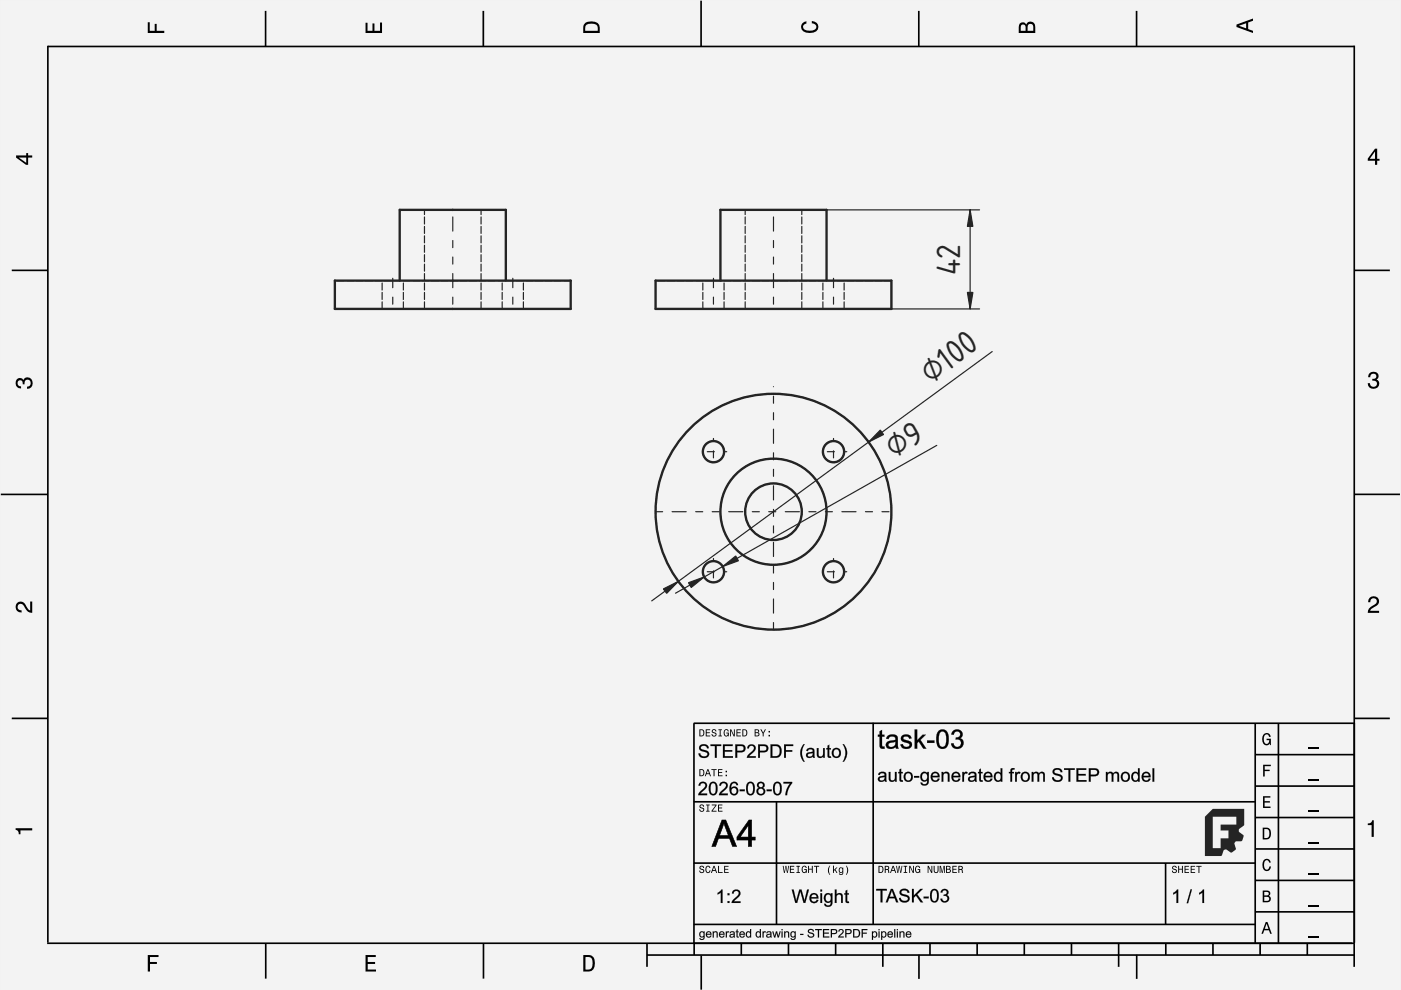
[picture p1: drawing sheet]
<svg xmlns="http://www.w3.org/2000/svg" width="297mm" height="210mm" viewBox="0 0 297 210" stroke-linecap="round" stroke-linejoin="round" font-family="sans-serif">
<defs><g id="words">
<g font-size="6.7" fill="#212529">
<text x="203.6" y="58.3" transform="rotate(-90 203.6 58.3)">42</text>
<text x="197.3" y="81.4" transform="rotate(-36 197.3 81.4)">⌀100</text>
<text x="189.4" y="97.2" transform="rotate(-30 189.4 97.2)">⌀9</text>
</g>
</g></defs>
<path d="M0 0h297v210h-297z" fill-rule="evenodd" fill="#f1f3f5"/>
<g fill="#000">
<path d="M0 0h297v210h-297zM0 0v210h297v-210z"/>
<path d="M153 173.8h.9l2.4 5.7h-1l-.6-1.7h-2.4l-.5 1.7h-1zM153.1 173.9l-2.2 5.5h.8l.6-1.7h2.4l.6 1.7h.9l-2.3-5.5zM153.4 174.5h.1l-.2 .8-.8 1.9 1.9-.1v.1zM153.4 174.4h.1l1 2.8h-2l.7-1.7zM158.8 173.8h.6v3.7l.8-.1v.8l-.8-.1v1.4h-.8l.1-1.4-2.5 .1v-.7zM158.8 173.9l-2.6 3.6v.6l2.5-.1v1.4h.7l-.1-1.4 .8 .1v-.6h-.8l.1-3.6zM158.6 175h.1l-1.7 2.5-.1-.1 1.8 .1zM158.7 174.8v2.7h-1.9z"/>
<path d="M153.1 173.9h.8l2.3 5.5h-.9l-.6-1.6h-2.4l-.6 1.6h-.8zM153.5 174.4l-1 2.8h1.9zM158.8 173.9h.6v3.6h.7v.6h-.7v1.3h-.7v-1.3h-2.5v-.6zM158.7 175l-1.8 2.5h1.8z"/>
<path d="M148.4 197.6l.3-.1 .5 .1v-.1h.2v1.1a.57 .57 0 0 1-.4 .7 .57 .57 0 0 1-.7-.4h.2a.37 .37 0 0 0 .5 .2 .37 .37 0 0 0 .2-.5 .62 .62 0 0 1-.9-.1 .62 .62 0 0 1 .1-.9zM148.6 197.7a.44 .44 0 0 0-.1 .7 .44 .44 0 0 0 .6 .1 .44 .44 0 0 0 .1-.6 .44 .44 0 0 0-.6-.2zM149.8 197.6a.6 .6 0 0 1 .7-.1 .6 .6 0 0 1 .3 .7h-.9a.38 .38 0 0 0 .3 .4 .38 .38 0 0 0 .4-.2h.2a.66 .66 0 0 1-1 .3 .66 .66 0 0 1 0-1.1zM150 197.7l-.1 .3h.7l-.2-.3zM151.1 197.5h.2v.2a.46 .46 0 0 1 .6-.2 .46 .46 0 0 1 .3 .5v.8h-.3v-.8a.3 .3 0 0 0-.2-.4 .3 .3 0 0 0-.3 .3l-.1 .9h-.2zM152.6 197.6a.6 .6 0 0 1 .7-.1 .6 .6 0 0 1 .3 .7h-.9a.38 .38 0 0 0 .2 .4 .38 .38 0 0 0 .5-.2h.2a.66 .66 0 0 1-1 .3 .66 .66 0 0 1 0-1.1zM152.8 197.7l-.1 .3h.7l-.2-.3zM153.9 197.5h.2v.2l.4-.2v.2a.29 .29 0 0 0-.3 .1 .29 .29 0 0 0-.1 .3v.7h-.2zM154.8 197.6l.1-.1a.58 .58 0 0 1 .7 0 .58 .58 0 0 1 .2 .7v.6h-.2v-.2a.46 .46 0 0 1-.7 .2 .46 .46 0 0 1-.1-.7l.8-.1a.33 .33 0 0 0-.3-.4 .33 .33 0 0 0-.4 .3l-.2-.1zM155 198.3a.31 .31 0 0 0 .2 .4 .31 .31 0 0 0 .3-.4l.1-.2zM156.2 197.2l.2-.2v.5h.2v.1h-.2v.8l.2 .4a.32 .32 0 0 1-.3-.1 .32 .32 0 0 1-.1-.3v-.8h-.2zM156.9 197.6a.6 .6 0 0 1 .7-.1 .6 .6 0 0 1 .3 .7h-.9a.38 .38 0 0 0 .3 .4 .38 .38 0 0 0 .4-.2h.2a.66 .66 0 0 1-1 .3 .66 .66 0 0 1 0-1.1zM157.1 197.7l-.1 .3h.7l-.2-.3zM158.3 197.6l.4-.2 .3 .2v-.6h.2v1.8h-.2v-.2a.62 .62 0 0 1-.8-.1 .62 .62 0 0 1 .1-.9zM158.4 197.7a.45 .45 0 0 0-.1 .7 .45 .45 0 0 0 .6 .1v-.7l-.2-.2zM160.4 197.6l.4-.2 .3 .2v-.6h.2v1.8h-.2v-.2a.62 .62 0 0 1-.8-.1 .62 .62 0 0 1 .1-.9zM160.5 197.7a.45 .45 0 0 0-.1 .7 .45 .45 0 0 0 .6 .1v-.7l-.2-.2zM161.7 197.5h.2v.2l.4-.2v.2a.29 .29 0 0 0-.3 .1 .29 .29 0 0 0-.1 .3v.7h-.2zM162.6 197.6l.1-.1a.58 .58 0 0 1 .7 0 .58 .58 0 0 1 .2 .7v.6h-.2v-.2a.46 .46 0 0 1-.7 .2 .46 .46 0 0 1-.1-.7l.7-.1a.33 .33 0 0 0-.3-.4 .33 .33 0 0 0-.3 .3l-.2-.1zM162.7 198.3a.31 .31 0 0 0 .3 .4 .31 .31 0 0 0 .3-.4v-.2zM163.7 197.5h.3l.3 1 .2-1h.3l.2 1 .3-1h.2l-.4 1.3h-.2l-.3-1-.2 1h-.3zM165.7 197h.2v.2h-.2zM165.7 197.5h.2v1.3h-.2zM166.3 197.5h.2v.2a.46 .46 0 0 1 .5-.2 .46 .46 0 0 1 .3 .5v.8h-.2v-.8a.3 .3 0 0 0-.2-.4 .3 .3 0 0 0-.4 .3v.9h-.2zM167.7 197.6l.3-.1 .5 .1v-.1h.2v1.1a.57 .57 0 0 1-.4 .7 .57 .57 0 0 1-.7-.4h.2a.37 .37 0 0 0 .5 .2 .37 .37 0 0 0 .2-.5 .62 .62 0 0 1-.9-.1 .62 .62 0 0 1 .1-.9zM167.9 197.7a.44 .44 0 0 0-.1 .7 .44 .44 0 0 0 .6 .1 .44 .44 0 0 0 .1-.6 .44 .44 0 0 0-.6-.2zM169.6 198h.7v.2h-.7zM171.4 197.1a.71 .71 0 0 1 1.2 .4h-.2a.39 .39 0 0 0-.5-.4 .39 .39 0 0 0-.3 .5 .92 .92 0 0 1 1 .8 .75 .75 0 0 1-.8 .4 .75 .75 0 0 1-.6-.6h.2a.46 .46 0 0 0 .5 .4 .46 .46 0 0 0 .5-.5l-.2-.1a.76 .76 0 0 1-.9-.7zM172.8 197h1.4v.2h-.6v1.6h-.2v-1.6h-.6zM174.5 197h1.3v.2h-1.1v.5h1v.3h-1v.6h1.1v.2h-1.3zM176.2 197h.6a.55 .55 0 0 1 .7 .5 .55 .55 0 0 1-.7 .5h-.4v.8h-.2zM176.4 197.2v.6h.6a.33 .33 0 0 0 .3-.4 .33 .33 0 0 0-.5-.2zM177.9 197.1a.59 .59 0 0 1 .9 .1 .59 .59 0 0 1-.3 .9l-.5 .5h.9v.2h-1.2l.2-.4a1.08 1.08 0 0 0 .7-1.2h-.4l-.2 .3h-.3zM179.2 197h.7a.55 .55 0 0 1 .7 .5 .55 .55 0 0 1-.7 .5h-.5v.8h-.2zM179.4 197.2v.6h.7a.33 .33 0 0 0 .2-.4 .33 .33 0 0 0-.4-.2zM180.9 197h.6a.9 .9 0 0 1 .9 .9 .9 .9 0 0 1-.9 .9h-.6zM181.1 197.2v1.4h.4a.69 .69 0 0 0 .6-.7 .69 .69 0 0 0-.6-.7zM182.7 197h1.2v.2h-1v.5h.9v.3h-.9v.8h-.2zM184.9 197.5h.2v.1a.59 .59 0 0 1 .9 .5 .59 .59 0 0 1-.9 .5v.7h-.2zM185.2 197.8l-.1 .5 .2 .3a.47 .47 0 0 0 .5-.5 .47 .47 0 0 0-.5-.4zM186.3 197h.2v.2h-.2zM186.3 197.5h.2v1.3h-.2zM186.8 197.5h.2v.1a.59 .59 0 0 1 .9 .5 .59 .59 0 0 1-.9 .5v.7h-.2zM187.1 197.8l-.1 .5 .2 .3a.47 .47 0 0 0 .5-.5 .47 .47 0 0 0-.5-.4zM188.3 197.6a.6 .6 0 0 1 .7-.1 .6 .6 0 0 1 .3 .7h-.9a.38 .38 0 0 0 .2 .4 .38 .38 0 0 0 .5-.2h.2a.66 .66 0 0 1-1 .3 .66 .66 0 0 1 0-1.1zM188.5 197.7l-.1 .3h.7l-.2-.3zM189.6 197h.2v1.8h-.2zM190.2 197h.2v.2h-.2zM190.2 197.5h.2v1.3h-.2zM190.7 197.5h.2v.2a.46 .46 0 0 1 .6-.2 .46 .46 0 0 1 .3 .5v.8h-.3v-.8a.3 .3 0 0 0-.2-.4 .3 .3 0 0 0-.3 .3l-.1 .9h-.2zM192.2 197.6a.6 .6 0 0 1 .7-.1 .6 .6 0 0 1 .3 .7h-.9a.38 .38 0 0 0 .2 .4 .38 .38 0 0 0 .5-.2h.2a.66 .66 0 0 1-1 .3 .66 .66 0 0 1 0-1.1zM192.4 197.7l-.1 .3h.7l-.2-.3z"/>
<path d="M148.4 197.6l.4-.2 .4 .2v-.1h.2v1.1a.58 .58 0 0 1-.4 .7 .58 .58 0 0 1-.7-.4h.2a.34 .34 0 0 0 .3 .2 .34 .34 0 0 0 .4-.2v-.3a.63 .63 0 0 1-.9-.1 .63 .63 0 0 1 .1-.9zM148.4 197.6a.6 .6 0 0 0-.1 .9 .6 .6 0 0 0 .9 .1 .4 .4 0 0 1-.1 .4 .4 .4 0 0 1-.5 .1l-.3-.2a.56 .56 0 0 0 .7 .4 .56 .56 0 0 0 .4-.7v-1.1h-.2v.2l-.4-.2zM148.6 197.8v.7a.4 .4 0 0 0 .6-.4 .4 .4 0 0 0-.6-.3zM148.6 197.7a.42 .42 0 0 1 .6 .4 .42 .42 0 0 1-.6 .4zM149.8 197.6a.61 .61 0 0 1 .7-.1 .61 .61 0 0 1 .3 .7h-.9a.37 .37 0 0 0 .3 .4 .37 .37 0 0 0 .4-.3l.3 .1a.67 .67 0 0 1-1.1 .3 .67 .67 0 0 1 0-1.1zM149.8 197.6a.65 .65 0 0 0 .1 1.1 .65 .65 0 0 0 .9-.3h-.2a.38 .38 0 0 1-.4 .2 .38 .38 0 0 1-.3-.4h.9a.59 .59 0 0 0-.3-.7 .59 .59 0 0 0-.7 .1zM150 197.7l-.1 .3h.7l-.2-.3zM150 197.7l.4-.1 .2 .4h-.7zM151.1 197.5h.2v.2a.47 .47 0 0 1 .6-.3 .47 .47 0 0 1 .3 .6v.8h-.3v-.8a.29 .29 0 0 0-.2-.4 .29 .29 0 0 0-.3 .3l-.1 .9h-.2zM151.1 197.5v1.3h.2v-.9a.31 .31 0 0 1 .4-.3 .31 .31 0 0 1 .3 .4l-.1 .8h.3l-.1-1a.46 .46 0 0 0-.4-.3 .46 .46 0 0 0-.4 .2v-.2zM152.6 197.6a.61 .61 0 0 1 .7-.1 .61 .61 0 0 1 .3 .7h-.9a.37 .37 0 0 0 .3 .4 .37 .37 0 0 0 .4-.3l.2 .1a.67 .67 0 0 1-1 .3 .67 .67 0 0 1 0-1.1zM152.6 197.6a.65 .65 0 0 0 0 1.1 .65 .65 0 0 0 1-.3h-.2a.38 .38 0 0 1-.5 .2 .38 .38 0 0 1-.2-.4h.9a.59 .59 0 0 0-.3-.7 .59 .59 0 0 0-.7 .1zM152.8 197.7l-.1 .3h.7l-.2-.3zM152.8 197.7l.4-.1 .2 .4h-.7zM153.9 197.5h.2v.2l.2-.3 .3 .1-.1 .2-.4 .1v1h-.2zM153.9 197.5v1.3h.2v-.7a.29 .29 0 0 1 .1-.4 .29 .29 0 0 1 .3 0l.1-.2h-.3l-.2 .2v-.2zM154.8 197.6a.55 .55 0 0 1 .6-.2 .55 .55 0 0 1 .4 .5l.1 .9h-.3v-.2a.46 .46 0 0 1-.7 .2 .46 .46 0 0 1 0-.7l.6-.1a.32 .32 0 0 0-.2-.4 .32 .32 0 0 0-.4 .3h-.2zM154.8 197.6l-.1 .2 .2 .1a.35 .35 0 0 1 .6-.2l.1 .3-.6 .1a.4 .4 0 0 0-.3 .5 .4 .4 0 0 0 .6 .1l.3-.1v.2h.2v-1.1a.6 .6 0 0 0-1-.1zM155 198.3h-.1a.29 .29 0 0 0 .3 .4 .29 .29 0 0 0 .3-.3l.1-.3zM154.9 198.3l.7-.2a.35 .35 0 0 1-.2 .5 .35 .35 0 0 1-.5-.3zM156.1 197.1l.3-.1v.5h.2v.2h-.2v.8l.2 .1v.2a.34 .34 0 0 1-.3 0 .34 .34 0 0 1-.2-.4l.1-.8-.2 .1v-.2h.2zM156.2 197.2v.3h-.2v.1h.2v.8a.31 .31 0 0 0 .1 .3 .31 .31 0 0 0 .3 .1l-.2-.4v-.8h.2v-.1h-.2v-.5zM156.9 197.6a.61 .61 0 0 1 .7-.1 .61 .61 0 0 1 .3 .7h-.9a.37 .37 0 0 0 .3 .4 .37 .37 0 0 0 .4-.3l.2 .1a.67 .67 0 0 1-1 .3 .67 .67 0 0 1 0-1.1zM156.9 197.6a.65 .65 0 0 0 0 1.1 .65 .65 0 0 0 1-.3h-.2a.38 .38 0 0 1-.5 .2 .38 .38 0 0 1-.2-.4h.9a.59 .59 0 0 0-.3-.7 .59 .59 0 0 0-.7 .1zM157.1 197.7l-.1 .3h.7l-.2-.3zM157.1 197.7l.4-.1 .2 .4h-.7zM158.3 197.6a.47 .47 0 0 1 .7 0v-.6h.3v1.8h-.3l.1-.2a.63 .63 0 0 1-.9-.1 .63 .63 0 0 1 .1-.9zM158.3 197.6a.6 .6 0 0 0-.1 .9 .6 .6 0 0 0 .9 .1l-.1 .2h.2v-1.8h-.2v.7a.47 .47 0 0 0-.7-.1zM158.5 197.8l-.1 .5 .2 .3a.43 .43 0 0 0 .4-.5 .43 .43 0 0 0-.5-.3zM158.4 197.7l.2-.1a.48 .48 0 0 1 .5 .5 .48 .48 0 0 1-.5 .5l-.2-.3zM160.3 197.6a.47 .47 0 0 1 .8 0v-.6h.2v1.8h-.2v-.2a.63 .63 0 0 1-.9-.1 .63 .63 0 0 1 .1-.9zM160.4 197.6a.6 .6 0 0 0-.1 .9 .6 .6 0 0 0 .8 .1v.2h.2v-1.8h-.2v.7a.47 .47 0 0 0-.7-.1zM160.5 197.8v.5l.2 .3a.43 .43 0 0 0 .4-.5 .43 .43 0 0 0-.6-.3zM160.5 197.7l.1-.1a.48 .48 0 0 1 .5 .5 .48 .48 0 0 1-.5 .5l-.2-.3zM161.7 197.5h.2v.2l.2-.3 .3 .1-.1 .2-.4 .1v1h-.2zM161.7 197.5v1.3h.2v-.7a.29 .29 0 0 1 .1-.4 .29 .29 0 0 1 .3 0l.1-.2h-.3l-.2 .2v-.2zM162.6 197.6a.55 .55 0 0 1 .6-.2 .55 .55 0 0 1 .4 .5l.1 .9h-.3v-.2a.46 .46 0 0 1-.8 .2 .46 .46 0 0 1 .1-.7l.6-.1a.32 .32 0 0 0-.3-.4 .32 .32 0 0 0-.3 .3h-.2zM162.6 197.6l-.1 .2 .2 .1a.35 .35 0 0 1 .6-.2v.3l-.5 .1a.4 .4 0 0 0-.3 .5 .4 .4 0 0 0 .6 .1l.3-.1v.2h.2l-.1-1.1a.6 .6 0 0 0-.9-.1zM162.7 198.3a.29 .29 0 0 0 .3 .4 .29 .29 0 0 0 .3-.3v-.3zM162.7 198.3l.7-.2a.35 .35 0 0 1-.3 .5 .35 .35 0 0 1-.4-.3zM163.7 197.5h.3l.3 1 .2-1h.3l.2 1 .3-1h.2l-.4 1.3h-.2l-.3-1-.2 1h-.3zM163.7 197.5l.4 1.3h.3l.2-1 .3 1h.2l.4-1.3h-.2l-.3 1-.2-1h-.3l-.3 1-.2-1zM165.7 197h.2v.2h-.2zM165.7 197v.2h.2v-.2zM165.7 197.5h.2v1.3h-.2zM165.7 197.5v1.3h.2v-1.3zM166.2 197.5h.3v.2a.47 .47 0 0 1 .5-.3 .47 .47 0 0 1 .3 .6v.8h-.2v-.8a.29 .29 0 0 0-.2-.4 .29 .29 0 0 0-.4 .3v.9h-.3zM166.3 197.5v1.3h.2v-.9a.31 .31 0 0 1 .4-.3 .31 .31 0 0 1 .2 .4v.8h.2v-1a.46 .46 0 0 0-.4-.3 .46 .46 0 0 0-.5 .2l.1-.2zM167.7 197.6l.4-.2 .4 .2v-.1h.2v1.1a.58 .58 0 0 1-.4 .7 .58 .58 0 0 1-.7-.4h.2a.34 .34 0 0 0 .4 .2 .34 .34 0 0 0 .3-.2v-.3a.63 .63 0 0 1-.9-.1 .63 .63 0 0 1 .1-.9zM167.7 197.6a.6 .6 0 0 0-.1 .9 .6 .6 0 0 0 .9 .1 .4 .4 0 0 1-.1 .4 .4 .4 0 0 1-.5 .1l-.3-.2a.56 .56 0 0 0 .7 .4 .56 .56 0 0 0 .4-.7v-1.1h-.2v.2l-.4-.2zM167.9 197.8v.7a.4 .4 0 0 0 .6-.4 .4 .4 0 0 0-.6-.3zM167.9 197.7a.42 .42 0 0 1 .6 .4 .42 .42 0 0 1-.6 .4zM169.6 198h.7v.2h-.7zM169.6 198v.2h.7v-.2zM171.4 197.1a.7 .7 0 0 1 1.2 .4h-.2a.39 .39 0 0 0-.5-.3 .39 .39 0 0 0-.3 .4 .93 .93 0 0 1 1 .8 .76 .76 0 0 1-.8 .4 .76 .76 0 0 1-.6-.6h.2a.46 .46 0 0 0 .5 .4 .46 .46 0 0 0 .4-.5l-.8-.3a.43 .43 0 0 1-.1-.7zM171.5 197.1a.56 .56 0 0 0-.1 .7 .56 .56 0 0 0 .7 .2h.1a.31 .31 0 0 1 .2 .5 .31 .31 0 0 1-.4 .1l-.4-.1-.2-.3h-.2a.68 .68 0 0 0 .8 .6 .68 .68 0 0 0 .5-.8l-1-.5a.43 .43 0 0 1 .4-.4 .43 .43 0 0 1 .5 .4h.2a.69 .69 0 0 0-1.1-.4zM172.8 197h1.5v.2h-.7l.1 1.6h-.3v-1.6h-.6zM172.8 197v.2h.6v1.6h.2v-1.6h.6v-.2zM174.5 197h1.3v.2h-1.1v.5h1v.3h-1v.6l1.1-.1v.3h-1.3zM174.5 197v1.8h1.3v-.2h-1.1v-.7h1v-.2l-1 .1v-.6h1.1v-.2zM176.1 197h1a.52 .52 0 0 1 .4 .5 .52 .52 0 0 1-.4 .5h-.7v.8h-.3zM176.2 197v1.8h.2v-.8h.4a.54 .54 0 0 0 .7-.5 .54 .54 0 0 0-.7-.5zM176.4 197.2v.6h.6a.31 .31 0 0 0 .3-.3 .31 .31 0 0 0-.2-.3zM176.4 197.2h.4a.34 .34 0 0 1 .5 .2 .34 .34 0 0 1-.2 .4h-.7zM177.9 197.1a.6 .6 0 0 1 .9 .1 .6 .6 0 0 1-.3 .9l-.5 .5 .9-.1v.3h-1.2l.5-.7a.48 .48 0 0 0 .4-.4 .48 .48 0 0 0-.3-.5l-.2 .1-.1 .2h-.3zM177.9 197.1l-.2 .4h.3a.36 .36 0 0 1 .5-.3 .36 .36 0 0 1 0 .6l-.6 .6-.2 .4h1.2v-.2h-.9l.3-.4a.6 .6 0 0 0 .5-.8 .6 .6 0 0 0-.9-.3zM179.2 197h1a.52 .52 0 0 1 .4 .5 .52 .52 0 0 1-.5 .5h-.7l.1 .8h-.3zM179.2 197v1.8h.2v-.8h.5a.54 .54 0 0 0 .7-.5 .54 .54 0 0 0-.7-.5zM179.4 197.2v.6h.7a.31 .31 0 0 0 .2-.3 .31 .31 0 0 0-.2-.3zM179.4 197.2h.5a.34 .34 0 0 1 .4 .2 .34 .34 0 0 1-.2 .4h-.7zM180.9 197l1.2 .1a.93 .93 0 0 1 .3 1.1 .93 .93 0 0 1-.9 .6h-.6zM180.9 197v1.8h.6a.88 .88 0 0 0 .8-.9 .88 .88 0 0 0-.8-.9zM181.1 197.2v1.4l.4-.1a.72 .72 0 0 0 .6-.5 .72 .72 0 0 0-.3-.8zM181.1 197.2a.77 .77 0 0 1 1 .3 .77 .77 0 0 1-.2 1l-.8 .1zM182.7 197h1.2v.2h-1v.5h.9v.3h-.9v.8h-.2zM182.7 197v1.8h.2v-.9l.9 .1v-.3l-.9 .1v-.6h1v-.2zM184.9 197.5h.2v.1a.49 .49 0 0 1 .4-.2 .49 .49 0 0 1 .4 .4 .62 .62 0 0 1 0 .8 .62 .62 0 0 1-.8 0v.7h-.2zM184.9 197.5v1.8h.2v-.7a.58 .58 0 0 0 .9-.5 .58 .58 0 0 0-.9-.4v-.2zM185.2 197.8l-.1 .5 .2 .3a.46 .46 0 0 0 .5-.5 .46 .46 0 0 0-.5-.4zM185.2 197.7l.1-.1a.45 .45 0 0 1 .5 .6 .45 .45 0 0 1-.6 .3l-.1-.4zM186.3 197h.2v.2h-.2zM186.3 197v.2h.2v-.2zM186.3 197.5h.2v1.3h-.2zM186.3 197.5v1.3h.2v-1.3zM186.8 197.5h.2v.1a.49 .49 0 0 1 .5-.2 .49 .49 0 0 1 .4 .4 .62 .62 0 0 1 0 .8 .62 .62 0 0 1-.9 0l.1 .7h-.3zM186.8 197.5v1.8h.2v-.7a.58 .58 0 0 0 .9-.5 .58 .58 0 0 0-.9-.4v-.2zM187.1 197.8v.5l.1 .3a.46 .46 0 0 0 .5-.5 .46 .46 0 0 0-.5-.4zM187.1 197.7l.1-.1a.45 .45 0 0 1 .5 .6 .45 .45 0 0 1-.6 .3l-.1-.4zM188.3 197.6a.61 .61 0 0 1 .7-.1 .61 .61 0 0 1 .3 .7h-.9a.37 .37 0 0 0 .3 .4 .37 .37 0 0 0 .4-.3l.2 .1a.67 .67 0 0 1-1 .3 .67 .67 0 0 1 0-1.1zM188.3 197.6a.65 .65 0 0 0 0 1.1 .65 .65 0 0 0 1-.3h-.2a.38 .38 0 0 1-.5 .2 .38 .38 0 0 1-.2-.4h.9a.59 .59 0 0 0-.3-.7 .59 .59 0 0 0-.7 .1zM188.5 197.7l-.1 .3h.7l-.2-.3zM188.5 197.7l.4-.1 .2 .4h-.7zM189.6 197h.2v1.8h-.2zM189.6 197v1.8h.2v-1.8zM190.1 197h.3v.2h-.3zM190.2 197v.2h.2v-.2zM190.1 197.5h.3v1.3h-.3zM190.2 197.5v1.3h.2v-1.3zM190.7 197.5h.2v.2a.47 .47 0 0 1 .6-.3 .47 .47 0 0 1 .3 .6v.8h-.3v-.8a.29 .29 0 0 0-.2-.4 .29 .29 0 0 0-.3 .3l-.1 .9h-.2zM190.7 197.5v1.3h.2v-.9a.31 .31 0 0 1 .4-.3 .31 .31 0 0 1 .3 .4l-.1 .8h.3l-.1-1a.46 .46 0 0 0-.4-.3 .46 .46 0 0 0-.4 .2v-.2zM192.2 197.6a.61 .61 0 0 1 .7-.1 .61 .61 0 0 1 .3 .7h-.9a.37 .37 0 0 0 .3 .4 .37 .37 0 0 0 .4-.3l.2 .1a.67 .67 0 0 1-1 .3 .67 .67 0 0 1 0-1.1zM192.2 197.6a.65 .65 0 0 0 0 1.1 .65 .65 0 0 0 1-.3h-.2a.38 .38 0 0 1-.5 .2 .38 .38 0 0 1-.2-.4h.9a.59 .59 0 0 0-.3-.7 .59 .59 0 0 0-.7 .1zM192.4 197.7l-.1 .3h.7l-.2-.3zM192.4 197.7l.4-.1 .2 .4h-.7z"/>
</g>
<g fill="none" stroke="#000" stroke-width=".35">
<path d="M10.1 9.9h277.1M10.1 9.7v190.1M56.3 2.3v7.6M102.5 2.3v7.6M148.6 .1v9.8M194.8 2.3v7.6M241 2.3v7.6M287.1 9.7v195.3M2.5 57.3h7.5M287.2 57.3h7.5M.2 104.8h10M287.2 104.8h9.6"/>
<path d="M2.5 152.3h7.5M147.1 153.3h140.1M147.1 153.3v46.7M185.1 153.2v42.8M266.1 160h21.1M266.1 153.3v46.7M271.1 153.3v46.7M287.2 152.3h7.5M147.1 170h119.1M164.6 170v26M266.1 180h21.1M266.1 173.3h21.1"/>
<path d="M266.1 166.7h21.1M10 200h277.2M56.3 200v7.5M102.5 200v7.5M137.2 200v5M147.1 196h119.1M147.1 183h119.1M147.2 200v2.5M157.2 200v2.5M167.2 200v2.5M177.2 200v2.5M187.2 200v5"/>
<path d="M197.2 200v2.5M207.2 200v2.5M217.2 200v2.5M227.2 200v2.5M237.2 200v5M247.1 183v13M247.2 200v2.5M257.2 200v2.5M266.1 193.3h21.1M266.1 186.7h21.1M267.2 200v2.5M277.2 200v2.5"/>
<path d="M137.1 202.5h150.1M148.7 202.6v7.2M194.8 202.4v5.1M241 202.4v5.1"/>
</g>
<g fill="#000">
<path d="M31.3 4.7h.5v1.8h1v-1.4h.4v1.4h1.6v.5h-3.5z" fill-rule="evenodd"/>
<path d="M77.5 4.8h.4v1.7h1.1v-1.5h.4v1.5h1.2v-1.7h.4v2.2h-3.5z" fill-rule="evenodd"/>
<path d="M124.1 4.9a2.19 2.19 0 0 0-.4 2.1h3.5v-1.2a1.42 1.42 0 0 0-1.8-1.3zM124.4 5.2a2.14 2.14 0 0 1 2.3 .3v1h-2.6v-1z" fill-rule="evenodd"/>
<path d="M170.1 4.9l.9-.4v.5a.7 .7 0 0 0-.7 .5 .7 .7 0 0 0 .3 .8 1.69 1.69 0 0 0 2.5-.6 .9 .9 0 0 0-1-.8v-.5a1.24 1.24 0 0 1 1.4 1.1 1.24 1.24 0 0 1-1 1.4 2.22 2.22 0 0 1-2.5-.7l-.2-.5z" fill-rule="evenodd"/>
<path d="M216.2 5l-.2 .8v1.2h3.5v-1.3a.98 .98 0 0 0-.7-1.1 .98 .98 0 0 0-1.2 .6 .84 .84 0 0 0-1.4-.2zM216.5 5.3a.54 .54 0 0 1 .7-.1 .54 .54 0 0 1 .2 .6v.7h-1zM218 5.2a.62 .62 0 0 1 .7-.1 .62 .62 0 0 1 .4 .6v.8h-1.2z" fill-rule="evenodd"/>
<path d="M262.2 5.2v.5l3.5 1.3v-.5l-1.1-.3v-1.4l1.1-.4v-.5zM262.7 5.5l1.5-.6v1.1z" fill-rule="evenodd"/>
<path d="M3.4 33v.4l2.1 1.5h.5v-1.5h.8v-.4h-.8v-.5h-.4v.5zM4 33.4h1.6v1.1z" fill-rule="evenodd"/>
<path d="M291.5 31.5l-1.5 2.1v.5h1.5v.8h.5v-.8h.5v-.4h-.5v-2.2zM291.5 32.1v1.6h-1.1z" fill-rule="evenodd"/>
<path d="M3.6 80.4a.86 .86 0 0 1 1.4 .2 1.06 1.06 0 0 1 1.2-.5 1.06 1.06 0 0 1 .7 1.2 1.1 1.1 0 0 1-1.2 1.1v-.4a.71 .71 0 0 0 .8-1 .71 .71 0 0 0-1.3-.1v.6h-.4a.61 .61 0 0 0-.3-.8 .61 .61 0 0 0-.8 .2 .61 .61 0 0 0 .2 .8l.6 .2v.5a1.15 1.15 0 0 1-1.2-.7 1.15 1.15 0 0 1 .3-1.3z" fill-rule="evenodd"/>
<path d="M290.4 79.1a1.08 1.08 0 0 1 1.3-.2 1.08 1.08 0 0 1 .5 1.3l-.3 .3a1.06 1.06 0 0 1 .5 1.3 1.06 1.06 0 0 1-1.2 .6 1.1 1.1 0 0 1-1.2-1.2h.5a.71 .71 0 0 0 .9 .8 .71 .71 0 0 0 .1-1.2l-.5-.1v-.4a.61 .61 0 0 0 .7-.3 .61 .61 0 0 0-.2-.8 .61 .61 0 0 0-.8 .2l-.2 .6h-.4z" fill-rule="evenodd"/>
<path d="M3.6 127.9a1.22 1.22 0 0 1 2 .7l.4 .6 .4 .2v-1.9h.4v2.4a1.8 1.8 0 0 1-1.7-1.4 .71 .71 0 0 0-.9-.5 .71 .71 0 0 0-.5 .9 .71 .71 0 0 0 .9 .5v.5a1.18 1.18 0 0 1-1.2-.7 1.18 1.18 0 0 1 .2-1.3z" fill-rule="evenodd"/>
<path d="M290.4 126.7a1.18 1.18 0 0 1 1.9 .3 1.18 1.18 0 0 1-1 1.7l-.5 .4-.3 .4h1.9v.4h-2.4a1.8 1.8 0 0 1 1.4-1.7 .71 .71 0 0 0 .5-.9 .71 .71 0 0 0-.9-.5 .71 .71 0 0 0-.5 .9h-.4z" fill-rule="evenodd"/>
<path d="M148.3 154.6v1.5h.5a.77 .77 0 0 0 .6-.7 .77 .77 0 0 0-.6-.8zM148.5 154.8a.58 .58 0 0 1 .6 .6 .58 .58 0 0 1-.6 .6zM149.6 154.6v1.5h1v-.1h-.8v-.6h.7v-.1h-.7v-.5h.8v-.2zM151 154.7a.53 .53 0 0 0 0 .6 .53 .53 0 0 0 .6 .2 .32 .32 0 0 1-.2 .5 .32 .32 0 0 1-.4-.4h-.1a.5 .5 0 0 0 .6 .6 .5 .5 0 0 0 .2-.9l-.4-.1a.28 .28 0 0 1-.1-.3 .28 .28 0 0 1 .3-.2 .28 .28 0 0 1 .2 .4h.2a.51 .51 0 0 0-.3-.5 .51 .51 0 0 0-.6 .1zM152.3 154.6v.2h.3v1.2h-.3v.1h.8v-.1h-.3v-1.2h.3v-.2zM153.6 154.8a.81 .81 0 0 0 .5 1.4l.3-.3 .1 .2v-.8h-.5v.2h.3l-.2 .5a.6 .6 0 0 1-.5-.6 .6 .6 0 0 1 .5-.6l.2 .3h.2l-.2-.4a.53 .53 0 0 0-.7 .1zM154.8 154.6v1.5h.2v-1.2l.6 1.2h.2v-1.5h-.2v1.3l-.6-1.3zM156.1 154.6v1.5h1v-.1h-.8v-.6h.7v-.1h-.7v-.5h.8v-.2zM157.4 154.6v1.5h.5a.77 .77 0 0 0 .6-.7 .77 .77 0 0 0-.6-.8zM157.6 154.8a.58 .58 0 0 1 .6 .6 .58 .58 0 0 1-.6 .6zM160 154.6v1.5h.6a.42 .42 0 0 0 .4-.3 .42 .42 0 0 0-.2-.5l.2-.2-.1-.4zM160.2 154.8h.3a.23 .23 0 0 1 .3 .2 .23 .23 0 0 1-.3 .3h-.3zM160.2 155.4h.3a.26 .26 0 0 1 .3 .3 .26 .26 0 0 1-.3 .3h-.3zM161.2 154.6l.5 .9v.6h.2v-.6l.5-.9h-.2l-.4 .7-.4-.7zM162.9 155.8v.3h.3v-.3zM162.9 155v.3h.3v-.3z" fill-rule="evenodd"/>
<path d="M267.9 155.8a.85 .85 0 0 1 .9-.4 .85 .85 0 0 1 .6 .8h-.3l-.1-.2a.49 .49 0 0 0-.4-.3 .49 .49 0 0 0-.5 .3 1.2 1.2 0 0 0 .4 1.7 .66 .66 0 0 0 .6-.8h-.6v-.3h1v1.4h-.2l-.1-.4-.3 .3a.85 .85 0 0 1-1.2-.6v-1.1z" fill-rule="evenodd"/>
<path d="M3.3 175.6h3.5v.5h-2.5v.8h-.3a.77 .77 0 0 0-.7-1z" fill-rule="evenodd"/>
<path d="M148.4 170.7a.53 .53 0 0 0 0 .6 .53 .53 0 0 0 .6 .2 .32 .32 0 0 1-.2 .5 .32 .32 0 0 1-.4-.4h-.2a.5 .5 0 0 0 .7 .5 .5 .5 0 0 0 .2-.8l-.4-.1a.28 .28 0 0 1-.1-.4 .28 .28 0 0 1 .3-.1 .28 .28 0 0 1 .2 .3h.2a.51 .51 0 0 0-.3-.4 .51 .51 0 0 0-.6 .1zM149.7 170.6v.2h.3v1.1h-.3v.2h.8v-.2h-.3v-1.1h.3v-.2zM150.9 170.6v.2h.8l-.9 1.3h1.1v-.2h-.8l.8-1.3zM152.2 170.6v1.5h1v-.2h-.8v-.5h.7v-.2h-.7v-.4h.8v-.2z" fill-rule="evenodd"/>
<path d="M148.3 163.1v1.5h.5a.77 .77 0 0 0 .6-.8 .77 .77 0 0 0-.6-.7zM148.5 163.3a.58 .58 0 0 1 .6 .5 .58 .58 0 0 1-.6 .6zM150 163.1l-.6 1.5h.2l.2-.5h.6l.1 .5h.2l-.5-1.5zM150.1 163.3l.2 .7h-.4zM150.8 163.1v.2h.5v1.3h.2v-1.3h.4v-.2zM152.2 163.1v1.5h1v-.2h-.8v-.5h.7v-.2h-.7v-.4h.8v-.2zM153.8 164.3v.3h.3v-.3zM153.8 163.4v.3h.3v-.3z" fill-rule="evenodd"/>
<path d="M267.8 168.8h1.5v.3h-1.2v.8h1.1v.3h-1.1v.8h1.3v.3h-1.6z" fill-rule="evenodd"/>
<path d="M267.8 162.1h1.6v.3h-1.3v.8h1.1v.3h-1.1v1.1h-.3z" fill-rule="evenodd"/>
<path d="M267.7 175.5v2.5h.8a1.37 1.37 0 0 0 .7-2.2 1.56 1.56 0 0 0-1.5-.3zM268.1 175.8a.98 .98 0 0 1 1.1 .7 .98 .98 0 0 1-.7 1.2h-.4z" fill-rule="evenodd"/>
<path d="M290 174.6a.77 .77 0 0 0 .9-.7h.4v3.5h-.5v-2.5h-.8z" fill-rule="evenodd"/>
<path d="M148.4 183.7a.53 .53 0 0 0 0 .6 .53 .53 0 0 0 .6 .2 .32 .32 0 0 1-.2 .5 .32 .32 0 0 1-.4-.4h-.2a.5 .5 0 0 0 .7 .5 .5 .5 0 0 0 .2-.8l-.4-.1a.28 .28 0 0 1-.1-.4 .28 .28 0 0 1 .3-.1 .28 .28 0 0 1 .2 .3h.2a.51 .51 0 0 0-.3-.4 .51 .51 0 0 0-.6 .1zM149.7 183.8l-.1 .2a.67 .67 0 0 0 0 .8 .67 .67 0 0 0 .9 .2l.1-.5h-.2l-.2 .4a.61 .61 0 0 1-.4-.6 .61 .61 0 0 1 .4-.6l.2 .3h.2l-.2-.3a.5 .5 0 0 0-.7 .1zM151.3 183.6l-.6 1.5h.2l.2-.5h.6l.1 .5h.2l-.5-1.5zM151.4 183.8l.2 .7h-.4zM152.2 183.6v1.5h1v-.2h-.8v-1.3zM153.5 183.6v1.5h1v-.2h-.8v-.5h.7v-.2h-.7v-.4h.8v-.2z" fill-rule="evenodd"/>
<path d="M166 183.6l.2 1.5h.2l.2-1.3 .2 1.3h.2l.3-1.5h-.2l-.2 1.3-.2-1.3h-.2l-.2 1.3-.2-1.3zM167.5 183.6v1.5h.9v-.2h-.7v-.5h.6v-.2h-.6v-.4h.7v-.2zM168.9 183.6v.2h.2v1.1h-.2v.2h.7v-.2h-.3v-1.1h.3v-.2zM170.1 183.8a.82 .82 0 0 0 .5 1.3l.3-.2 .2 .2v-.8h-.6v.2h.4l-.2 .4a.6 .6 0 0 1-.5-.6 .6 .6 0 0 1 .4-.6l.2 .3h.2l-.1-.3a.53 .53 0 0 0-.8 .1zM171.3 183.6v1.5h.2v-.7h.6v.7h.2v-1.5h-.2v.6h-.6v-.6zM172.6 183.6v.2h.4v1.3h.2v-1.3h.5v-.2zM175.9 183.5a1.35 1.35 0 0 0 .1 2 1.84 1.84 0 0 1 0-2zM176.6 183.5v1.6h.2v-.4l.2-.2 .3 .6h.3l-.5-.8 .5-.4h-.3l-.5 .5v-.9zM177.9 184a.59 .59 0 0 0-.1 .8 .59 .59 0 0 0 .7 .3l.1-.2a.31 .31 0 0 1-.1 .4 .31 .31 0 0 1-.5-.1h-.1a.47 .47 0 0 0 .5 .3 .47 .47 0 0 0 .4-.5v-1.1h-.2v.2l-.3-.2zM178.1 184.2l.1-.1a.42 .42 0 0 1 .4 .4 .42 .42 0 0 1-.4 .4l-.2-.2zM179.3 183.5a1.85 1.85 0 0 1 0 2 1.22 1.22 0 0 0 0-2z" fill-rule="evenodd"/>
<path d="M186.3 183.6v1.5h.5a.77 .77 0 0 0 .6-.8 .77 .77 0 0 0-.6-.7zM186.5 183.8a.58 .58 0 0 1 .6 .5 .58 .58 0 0 1-.6 .6zM187.6 183.6v1.5h.2v-.7a.45 .45 0 0 1 .5 .2 .45 .45 0 0 1 .1 .5l.2-.1-.3-.7a.42 .42 0 0 0 .2-.4 .42 .42 0 0 0-.4-.3zM187.8 183.8h.2a.26 .26 0 0 1 .3 .2 .26 .26 0 0 1-.3 .3h-.2zM189.3 183.6l-.6 1.5h.2l.2-.5h.6l.1 .5h.2l-.5-1.5zM189.4 183.8l.2 .7h-.5zM190 183.6l.3 1.5h.1l.3-1.3 .2 1.3h.2l.2-1.5h-.1l-.2 1.3-.2-1.3h-.2l-.2 1.3-.2-1.3zM191.6 183.6v.2h.3v1.1h-.3v.2h.7v-.2h-.2v-1.1h.2v-.2zM192.8 183.6v1.5h.2v-1.2l.5 1.2h.3v-1.5h-.2v1.2l-.6-1.2zM194.2 183.8a.81 .81 0 0 0 .5 1.3l.3-.2 .1 .2v-.8h-.5v.2h.3l-.2 .4a.6 .6 0 0 1-.5-.6 .6 .6 0 0 1 .5-.6l.2 .3h.2l-.2-.3a.53 .53 0 0 0-.7 .1zM196.7 183.6v1.5h.2v-1.2l.5 1.2h.3v-1.5h-.2v1.2l-.6-1.2zM198 183.6v.9a.52 .52 0 0 0 .5 .6 .52 .52 0 0 0 .5-.6v-.9h-.2v.9a.33 .33 0 0 1-.3 .4 .33 .33 0 0 1-.3-.4v-.9zM199.2 183.6v1.5h.2v-1.4l.3 1.4h.2l.2-1.4v1.4h.2v-1.5h-.3l-.2 1.3-.3-1.3zM200.6 183.6v1.5h.5a.42 .42 0 0 0 .5-.3 .42 .42 0 0 0-.3-.5l.2-.2-.1-.4zM200.8 183.8h.3a.23 .23 0 0 1 .2 .2 .23 .23 0 0 1-.2 .2h-.3zM200.8 184.4h.3a.26 .26 0 0 1 .3 .2 .26 .26 0 0 1-.3 .3h-.3zM201.9 183.6v1.5h1v-.2h-.8v-.5h.7v-.2h-.7v-.4h.8v-.2zM203.2 183.6v1.5h.2v-.7a.45 .45 0 0 1 .5 .2 .45 .45 0 0 1 .1 .5l.2-.1-.3-.7a.42 .42 0 0 0 .2-.4 .42 .42 0 0 0-.4-.3zM203.4 183.8h.2a.26 .26 0 0 1 .3 .2 .26 .26 0 0 1-.3 .3h-.2z" fill-rule="evenodd"/>
<path d="M248.6 183.7a.53 .53 0 0 0 0 .6 .53 .53 0 0 0 .6 .2 .32 .32 0 0 1-.2 .5 .32 .32 0 0 1-.3-.4h-.2a.5 .5 0 0 0 .6 .5 .5 .5 0 0 0 .2-.8l-.4-.1a.28 .28 0 0 1-.1-.4 .28 .28 0 0 1 .3-.1 .28 .28 0 0 1 .2 .3h.2a.51 .51 0 0 0-.3-.4 .51 .51 0 0 0-.6 .1zM249.8 183.6v1.5h.2v-.7h.6v.7h.2v-1.5h-.2v.6h-.6v-.6zM251.1 183.6v1.5h1v-.2h-.8v-.5h.7v-.2h-.7v-.4h.8v-.2zM252.4 183.6v1.5h1v-.2h-.8v-.5h.7v-.2h-.7v-.4h.8v-.2zM253.6 183.6v.2h.5v1.3h.2v-1.3h.5v-.2z" fill-rule="evenodd"/>
<path d="M268.4 195.5l-1 2.5h.4l.2-.8h1l.3 .8h.3l-.9-2.5zM268.5 195.8l.4 1.1h-.7z" fill-rule="evenodd"/>
<path d="M267.7 188.8v2.5h1a.7 .7 0 0 0 .7-.5 .7 .7 0 0 0-.4-.8 .61 .61 0 0 0 .3-.8 .61 .61 0 0 0-.7-.4zM268 189.1h.6a.38 .38 0 0 1 .4 .4 .38 .38 0 0 1-.5 .3h-.5zM268 190.2h.6a.44 .44 0 0 1 .5 .4 .44 .44 0 0 1-.5 .4h-.6z" fill-rule="evenodd"/>
<path d="M267.9 182.4a.85 .85 0 0 1 .9-.3 .85 .85 0 0 1 .6 .8h-.3l-.1-.2a.47 .47 0 0 0-.4-.3 .47 .47 0 0 0-.4 .2 1.21 1.21 0 0 0 .4 1.8 .64 .64 0 0 0 .5-.7h.4a.89 .89 0 0 1-.8 1 .89 .89 0 0 1-1-.7v-1.2z" fill-rule="evenodd"/>
<path d="M31.3 202.5h2.3v.4h-1.8v1.1h1.5v.4h-1.5v1.6h-.5z" fill-rule="evenodd"/>
<path d="M77.5 202.5h2.2v.4h-1.7v1.1h1.5v.4h-1.5v1.2h1.7v.4h-2.2z" fill-rule="evenodd"/>
<path d="M123.7 202.5v3.5h1.1a1.42 1.42 0 0 0 1.3-1.8 1.38 1.38 0 0 0-1.3-1.7zM124.1 202.9l1.1 .1a1.89 1.89 0 0 1 0 2.5l-1.1 .1z" fill-rule="evenodd"/>
</g>
<path d="M277.5 158.7h2.1M277.5 178.7h2.1M277.5 172h2.1M277.5 165.4h2.1M277.5 198.7h2.1M277.5 192h2.1M277.5 185.4h2.1" fill="none" stroke="#000" stroke-width=".25"/>
<path d="M257.1 171.5l-1.6 1.7v8.3h3.3l.3-.2 .4-1 .3-.2 1.1 .6h.3l.8-.6-.3-1.3 .2-.3 1.2-.1 .3-.2 .3-1-1-.9v-.3l1.1-1v-3.5zM257.1 173.2h5v1.6h-3.3v1.3h1.7v1.6h-1.7v2.1h-1.7z" fill-rule="evenodd" fill="#212529"/>
<g fill="#000">
<path d="M148.4 158a1.13 1.13 0 0 1 1.9 .7h-.4a.66 .66 0 0 0-.6-.6 .66 .66 0 0 0-.7 .6l.4 .2a1.16 1.16 0 0 1 1.4 1.1 1.2 1.2 0 0 1-1.3 .7 1.2 1.2 0 0 1-1-1h.4a.81 .81 0 0 0 .6 .7 .81 .81 0 0 0 .9-.5 1.65 1.65 0 0 0-1.4-.7 .68 .68 0 0 1-.2-1.2zM148.4 158.1a.78 .78 0 0 0 0 .9 .78 .78 0 0 0 .8 .3l.5 .2a.49 .49 0 0 1 .3 .7 .49 .49 0 0 1-.7 .2 .71 .71 0 0 1-.8-.7l-.4 .1a1.15 1.15 0 0 0 1.1 .9 1.15 1.15 0 0 0 1.1-.8l-.1-.4-.3-.3-1.2-.4a.62 .62 0 0 1 .3-.8 .62 .62 0 0 1 .8 .4l.1 .3 .4-.1a1.09 1.09 0 0 0-1.9-.5zM150.6 157.8h2.3v.4h-.9v2.5h-.4v-2.5h-1zM150.7 157.8v.4h.9v2.5h.4l-.1-2.5h1v-.4zM153.3 157.8h2v.4h-1.6v.8h1.5v.4h-1.5v.9h1.7v.4h-2.1zM153.3 157.8v2.9h2.1v-.4l-1.8 .1v-1h1.6v-.4l-1.6 .1v-.9h1.7v-.4zM155.9 157.8l1.5 .1a.82 .82 0 0 1 .7 .7 .82 .82 0 0 1-.4 .8l-1.4 .1v1.2h-.4zM155.9 157.8v2.9h.4v-1.2a1.6 1.6 0 0 0 1.6-.4 .84 .84 0 0 0 0-1 .84 .84 0 0 0-.9-.2zM156.3 158.2v1h.7a.51 .51 0 0 0 .6-.4 .51 .51 0 0 0-.2-.6zM156.3 158.2h.7a.55 .55 0 0 1 .7 .5 .55 .55 0 0 1-.7 .5h-.7zM158.7 158a.94 .94 0 0 1 1.4 .2 .94 .94 0 0 1-.5 1.4l-.8 .7h1.4v.4h-1.9l.2-.5 .6-.6a.96 .96 0 0 0 .6-1.3 .53 .53 0 0 0-.6-.1 .53 .53 0 0 0-.3 .5h-.4zM158.7 158.1l-.3 .5 .4 .1a.57 .57 0 0 1 .9-.5 .57 .57 0 0 1-.1 1l-.2 .2a2.11 2.11 0 0 0-1 1.3h1.8v-.4l-1.4 .1 .6-.6a1.07 1.07 0 0 0 .4-1.9h-.7zM160.7 157.8l1.5 .1a.82 .82 0 0 1 .7 .7 .82 .82 0 0 1-.4 .8l-1.4 .1v1.2h-.4zM160.7 157.8v2.9h.4v-1.2a1.6 1.6 0 0 0 1.7-.4 .84 .84 0 0 0-.1-1 .84 .84 0 0 0-.9-.2zM161.1 158.2v1h.7a.51 .51 0 0 0 .7-.4 .51 .51 0 0 0-.3-.6zM161.1 158.2h.7a.55 .55 0 0 1 .7 .5 .55 .55 0 0 1-.7 .5h-.7zM163.4 157.8h1.3l.6 .3a1.5 1.5 0 0 1 .4 1.6 1.5 1.5 0 0 1-1.3 1h-1zM163.4 157.8v2.9l1-.1a1.4 1.4 0 0 0 1.3-1.4 1.4 1.4 0 0 0-1.4-1.3zM163.7 158.2v2.1h.7a1.12 1.12 0 0 0 .9-.9 1.12 1.12 0 0 0-.5-1.2zM163.7 158.2h.6a1.13 1.13 0 0 1 1.1 .9 1.13 1.13 0 0 1-.7 1.2l-1 .1zM166.2 157.8h2v.4h-1.6v.8h1.4v.4h-1.4v1.3h-.4zM166.2 157.8v2.9h.4v-1.3h1.3v-.4l-1.3 .1v-.9h1.6v-.4zM170.3 157.8h.3l-.5 1.1a3.4 3.4 0 0 0 .5 2.6h-.2a2.86 2.86 0 0 1-.1-3.7zM170.4 157.8l-.6 1a2.89 2.89 0 0 0 .6 2.7h.2a3.1 3.1 0 0 1-.3-3.1l.3-.6zM171.1 158.8a.88 .88 0 0 1 1-.3 .88 .88 0 0 1 .6 .8l.1 1.4h-.4l-.1-.3a.75 .75 0 0 1-.9 .3 .75 .75 0 0 1-.4-1l1.3-.3a.51 .51 0 0 0-.5-.5 .51 .51 0 0 0-.5 .4l-.4-.1zM171.1 158.9l-.1 .3h.3a.55 .55 0 0 1 .9-.2l.1 .4-.9 .2a.63 .63 0 0 0-.4 .9 .63 .63 0 0 0 1 .1l.4-.2v.3h.4l-.2-1.7a.97 .97 0 0 0-1.5-.1zM171.4 159.9l-.1 .1a.46 .46 0 0 0 .4 .5 .46 .46 0 0 0 .5-.4l.1-.5zM171.4 159.9l.9-.3a.6 .6 0 0 1-.3 .8 .6 .6 0 0 1-.8-.3zM173.2 158.6h.4v1.5a.51 .51 0 0 0 .6 .3 .51 .51 0 0 0 .3-.7v-1.1h.4v2.1h-.4v-.3a.74 .74 0 0 1-.7 .3 .74 .74 0 0 1-.6-.5zM173.2 158.6v1.3a.71 .71 0 0 0 .5 .8 .71 .71 0 0 0 .9-.4l-.1 .4h.4v-2.1h-.4v1.1a.54 .54 0 0 1-.4 .8 .54 .54 0 0 1-.6-.7v-1.2zM175.4 158.1l.4-.2v.7h.4v.3h-.4v1.2l.1 .2h.3v.4a.55 .55 0 0 1-.6-.1 .55 .55 0 0 1-.2-.5l.1-1.2h-.3v-.3h.3zM175.5 158.1v.5h-.3v.3h.3v1.2a.49 .49 0 0 0 .1 .5 .49 .49 0 0 0 .6 0v-.2a.25 .25 0 0 1-.3 0 .25 .25 0 0 1-.1-.3v-1.2h.4v-.3h-.4v-.7zM176.7 158.8a1.05 1.05 0 0 1 1.4 .2 1.05 1.05 0 0 1-.2 1.5 1.05 1.05 0 0 1-1.4-.3l-.1-.9zM176.7 158.8a1.1 1.1 0 0 0-.3 1.2 1.1 1.1 0 0 0 1.1 .7 1.04 1.04 0 0 0 .7-1.4 1.04 1.04 0 0 0-1.5-.5zM176.9 159.1a.74 .74 0 0 0-.1 .9 .74 .74 0 0 0 .8 .3 .72 .72 0 0 0 .3-1 .72 .72 0 0 0-1-.2zM176.9 159a.76 .76 0 0 1 1.1 .5 .76 .76 0 0 1-.7 .9 .84 .84 0 0 1-.4-1.4zM178.6 157.8h.1a1.32 1.32 0 0 1 .9 1.2 2.9 2.9 0 0 1-.7 2.5h-.3a3.3 3.3 0 0 0 0-3.7zM178.7 157.8l.5 1.1a3.1 3.1 0 0 1-.5 2.6h.2a2.9 2.9 0 0 0 .6-2.7l-.6-1z"/>
<path d="M148.4 158.1a1.11 1.11 0 0 1 1.9 .5l-.4 .1a.67 .67 0 0 0-.7-.6 .67 .67 0 0 0-.6 .6l.4 .2a1.14 1.14 0 0 1 1.3 1.1 1.18 1.18 0 0 1-1.2 .7 1.18 1.18 0 0 1-1-.9l.4-.1a.77 .77 0 0 0 .7 .7 .77 .77 0 0 0 .8-.6l-.4-.3a1.13 1.13 0 0 1-1.4-1.1zM150.7 157.8h2.2v.4h-.9v2.5h-.4v-2.5h-.9zM153.3 157.8h2v.4h-1.6v.8h1.5v.4h-1.5v.9h1.7v.4h-2.1zM155.9 157.8h1.1a.87 .87 0 0 1 1.1 .9 .87 .87 0 0 1-1.1 .8h-.7v1.2h-.4zM156.3 158.2v1h.7a.53 .53 0 0 0 .7-.5 .53 .53 0 0 0-.7-.5zM158.7 158a.93 .93 0 0 1 1.4 .2 .93 .93 0 0 1-.5 1.4l-.8 .7h1.4v.4h-1.8l.1-.5 .4-.4a1.2 1.2 0 0 0 .8-1.5 .55 .55 0 0 0-.6-.2 .55 .55 0 0 0-.3 .6l-.4-.1zM160.7 157.8h1.1a.87 .87 0 0 1 1.1 .9 .87 .87 0 0 1-1.1 .8h-.7v1.2h-.4zM161.1 158.2v1h.7a.53 .53 0 0 0 .7-.5 .53 .53 0 0 0-.7-.5zM163.4 157.8h.9a1.46 1.46 0 0 1 1.4 1.1 1.46 1.46 0 0 1-.7 1.7l-1.6 .1zM163.7 158.2v2.1h.7a1.12 1.12 0 0 0 1-.9 1.12 1.12 0 0 0-.7-1.2zM166.2 157.8h2v.4h-1.6v.8h1.3v.4h-1.3v1.3h-.4zM170.4 157.8h.2l-.3 .6a3.2 3.2 0 0 0 .3 3.1 1.21 1.21 0 0 1-.8-1.1 2.84 2.84 0 0 1 .6-2.6zM171.1 158.9a.88 .88 0 0 1 1-.3 .88 .88 0 0 1 .6 .7l.1 1.4h-.4l-.1-.3a.75 .75 0 0 1-.9 .4 .75 .75 0 0 1-.4-.9l.4-.4 .9-.1a.52 .52 0 0 0-.4-.6 .52 .52 0 0 0-.6 .4h-.3zM171.4 159.9a.36 .36 0 0 0 0 .5 .36 .36 0 0 0 .5 0l.4-.3v-.5zM173.2 158.6h.3v1.2a.51 .51 0 0 0 .6 .6 .51 .51 0 0 0 .4-.7v-1.1h.4v2.1h-.4v-.3a.73 .73 0 0 1-.8 .3 .73 .73 0 0 1-.5-.8zM175.5 158.1l.3-.2v.7h.4v.3h-.4v1.2l.1 .2 .3 .1v.3a.51 .51 0 0 1-.6-.1 .51 .51 0 0 1-.1-.5v-1.2h-.3v-.3h.3zM176.7 158.8a1.03 1.03 0 0 1 1.4 .2 1.03 1.03 0 0 1-.2 1.4 1.03 1.03 0 0 1-1.4-.2l-.1-.9zM176.9 159.1a.76 .76 0 0 0-.2 .9 .76 .76 0 0 0 .9 .3 .74 .74 0 0 0 .3-1 .74 .74 0 0 0-1-.2zM178.7 157.8h.2a2.85 2.85 0 0 1 0 3.7h-.2a3.3 3.3 0 0 0 0-3.7z"/>
<path d="M186.5 155.1l.5-.3v1h.5v.4h-.5v1.7a.33 .33 0 0 0 .1 .4 .33 .33 0 0 0 .4 0l.1 .4a.73 .73 0 0 1-.9 0 .73 .73 0 0 1-.2-.8v-1.7h-.4v-.4h.4zM188.2 156a1.42 1.42 0 0 1 2.1 .4l.2 2.3h-.5l-.1-.3a1.2 1.2 0 0 1-2.1-.5 1.27 1.27 0 0 1 1.5-.9l.6-.1a.74 .74 0 0 0-.7-.8 .74 .74 0 0 0-.8 .6l-.5-.1zM188.5 157.6a.54 .54 0 0 0 .1 .7 .54 .54 0 0 0 .7 0 .9 .9 0 0 0 .6-1zM191.2 156.1a1.23 1.23 0 0 1 2 .4l-.4 .1a.65 .65 0 0 0-.7-.5 .65 .65 0 0 0-.6 .5l.3 .2a1.43 1.43 0 0 1 1.6 1.1 1.25 1.25 0 0 1-1.3 .9 1.25 1.25 0 0 1-1.2-1h.5a.7 .7 0 0 0 .7 .6 .7 .7 0 0 0 .7-.6l-.2-.2a1.67 1.67 0 0 1-1.6-1zM193.9 154.7h.5v2.3l1.2-1.2h.7l-1.2 1.1 1.3 1.8h-.6l-1-1.5-.4 .4v1.1h-.5zM196.6 157h1.5v.5h-1.5zM199.1 154.9a1.35 1.35 0 0 1 1.5 0 1.35 1.35 0 0 1 .5 1.5 2.03 2.03 0 0 1-1 2.4 1.33 1.33 0 0 1-1.6-1.5 2.7 2.7 0 0 1 .6-2.4zM199.4 155.2a3 3 0 0 0 0 3 .85 .85 0 0 0 1-.1 .85 .85 0 0 0 .2-.9v-.9a.86 .86 0 0 0-.2-1 .86 .86 0 0 0-1-.1zM202.1 154.9a1.1 1.1 0 0 1 1.6 0 1.1 1.1 0 0 1 0 1.5l-.2 .1a1.23 1.23 0 0 1 .6 1.8 1.23 1.23 0 0 1-1.8 .4l-.4-.5-.2-.5 .4-.1a.81 .81 0 0 0 1 .8 .81 .81 0 0 0 .6-1.1 .81 .81 0 0 0-1.1-.5l.1-.4a.7 .7 0 0 0 .9-.6 .7 .7 0 0 0-.7-.8 .7 .7 0 0 0-.7 .8l-.5-.1z"/>
<path d="M186.5 155.1l.5-.4v1.1h.5v.4h-.5v1.7a.32 .32 0 0 0 .1 .3 .32 .32 0 0 0 .4 0l.1 .5a.78 .78 0 0 1-.8 0 .78 .78 0 0 1-.3-.8v-1.7h-.4v-.4h.4zM186.5 155.1v.7h-.4v.4h.4v1.7a.7 .7 0 0 0 .3 .7 .7 .7 0 0 0 .8 .1l-.1-.4a.36 .36 0 0 1-.4 0 .36 .36 0 0 1-.1-.4v-1.7h.5v-.4h-.5v-1zM188.2 156a1.33 1.33 0 0 1 2.2 .5v1.7l.2 .5h-.6l-.1-.3a1.29 1.29 0 0 1-2.1-.2 1.22 1.22 0 0 1 1.5-1.2l.6-.1a.74 .74 0 0 0-.7-.8 .74 .74 0 0 0-.8 .6h-.5zM188.3 156l-.4 .6 .5 .1a.77 .77 0 0 1 .5-.6 .77 .77 0 0 1 .8 .2l.2 .6-1.4 .2a.87 .87 0 0 0-.6 1.2 .87 .87 0 0 0 1.3 .4l.7-.4 .1 .4h.5l-.2-.5v-1.8a1.37 1.37 0 0 0-2-.4zM188.5 157.6a.52 .52 0 0 0 .1 .7 .52 .52 0 0 0 .7 0l.5-.4 .1-.6zM188.5 157.6l1.4-.4a.91 .91 0 0 1-.4 1.1 .91 .91 0 0 1-1.1-.2zM191.2 156l.1-.1a1.22 1.22 0 0 1 2 .7h-.5a.65 .65 0 0 0-.6-.4 .65 .65 0 0 0-.7 .4l.7 .3a.96 .96 0 0 1 1 .4 .96 .96 0 0 1 0 1 1.36 1.36 0 0 1-2.3-.5l.5-.1a.68 .68 0 0 0 .7 .6 .68 .68 0 0 0 .7-.5l-.4-.2a1.35 1.35 0 0 1-1.4-1zM191.2 156.1a.79 .79 0 0 0-.1 .8 .79 .79 0 0 0 .8 .5l.3 .1a.49 .49 0 0 1 .6 .5 .49 .49 0 0 1-.6 .4l-.6-.2-.2-.4h-.5a1.24 1.24 0 0 0 1.2 1 1.24 1.24 0 0 0 1.2-.9 1.4 1.4 0 0 0-1.5-1l-.3-.2a.62 .62 0 0 1 .5-.7 .62 .62 0 0 1 .7 .4l.1 .2 .4-.1a1.23 1.23 0 0 0-2-.4zM193.9 154.7h.6l-.1 2.3 1.2-1.2h.7l-1.2 1.1 1.3 1.8h-.7l-.9-1.5-.4 .4 .1 1.1h-.6zM193.9 154.7v4h.5v-1.2l.4-.3 1 1.5h.6l-1.3-1.8 1.2-1.1h-.7l-1.2 1.3v-2.4zM196.5 157h1.6v.5h-1.6zM196.6 157v.5h1.5v-.5zM199.1 154.9a1.37 1.37 0 0 1 1.5 0 1.37 1.37 0 0 1 .6 1.5 2.06 2.06 0 0 1-1.1 2.4 1.35 1.35 0 0 1-1.6-1.5 2.73 2.73 0 0 1 .6-2.4zM199.1 154.9a3.3 3.3 0 0 0-.2 3.5 1.26 1.26 0 0 0 1.5 .2 1.26 1.26 0 0 0 .7-1.2 2.21 2.21 0 0 0-.9-2.7h-.6zM199.3 155.4a3.5 3.5 0 0 0 .1 2.8 .82 .82 0 0 0 1-.1 .82 .82 0 0 0 .2-.9v-.9a.8 .8 0 0 0-.3-1 .8 .8 0 0 0-1 .1zM199.4 155.2a.89 .89 0 0 1 1 .1 .89 .89 0 0 1 .2 1v.9a.85 .85 0 0 1-.3 1 .85 .85 0 0 1-1.1-.1 3.1 3.1 0 0 1 .2-2.9zM202.1 154.9a1.12 1.12 0 0 1 1.6-.1 1.12 1.12 0 0 1 0 1.7h-.2a1.05 1.05 0 0 1 .6 1.7 1.34 1.34 0 0 1-1.4 .6 1.34 1.34 0 0 1-1.1-1.2h.6a.79 .79 0 0 0 .9 .7 .79 .79 0 0 0 .6-1 .79 .79 0 0 0-1.1-.5l.1-.5a.67 .67 0 0 0 .8-.5 .67 .67 0 0 0-.6-.8 .67 .67 0 0 0-.7 .8l-.5-.1zM202.1 155l-.4 .7 .5 .1a.71 .71 0 0 1 .7-.8 .71 .71 0 0 1 .7 .8 .71 .71 0 0 1-.9 .6l-.1 .4a.83 .83 0 0 1 1.2 .5 .83 .83 0 0 1-.7 1.1 .83 .83 0 0 1-1-.8l-.4 .1a1.28 1.28 0 0 0 1.7 1 1.28 1.28 0 0 0 .5-2l-.4-.2a1 1 0 0 0 .5-1.3 1 1 0 0 0-1.4-.5z"/>
<path d="M148.4 166a.93 .93 0 0 1 1.4 .2 .93 .93 0 0 1-.5 1.3l-.8 .8h1.4v.3h-1.9l.2-.5 .4-.4a1.2 1.2 0 0 0 .8-1.5 .55 .55 0 0 0-.6-.1 .55 .55 0 0 0-.3 .5h-.4zM150.7 165.9a.95 .95 0 0 1 1.1 0 .95 .95 0 0 1 .3 1 1.19 1.19 0 0 1-1.1 1.7 1.93 1.93 0 0 1-.4-2.6zM150.9 166.1a1.92 1.92 0 0 0 .2 2.2h.3a1.75 1.75 0 0 0 0-2.2zM152.8 166a.93 .93 0 0 1 1.4 .2 .93 .93 0 0 1-.5 1.3l-.8 .8h1.4v.3h-1.9l.2-.5 .4-.4a1.2 1.2 0 0 0 .8-1.5 .55 .55 0 0 0-.6-.1 .55 .55 0 0 0-.3 .5h-.4zM155 166.1a.85 .85 0 0 1 .8-.3 .85 .85 0 0 1 .7 .6l-.4 .1a.59 .59 0 0 0-.7-.4 .59 .59 0 0 0-.4 .8v.2a.9 .9 0 0 1 1.5 .3 .9 .9 0 0 1-.9 1.2 1.26 1.26 0 0 1-.9-1.7zM155.2 167.2a.64 .64 0 0 0 0 1 .64 .64 0 0 0 1-.1 .64 .64 0 0 0-.3-1h-.4zM156.8 167.4h1.1v.3h-1.1zM158.6 165.9a.95 .95 0 0 1 1.1 0 .95 .95 0 0 1 .3 1 1.19 1.19 0 0 1-1.1 1.7 1.93 1.93 0 0 1-.4-2.6zM158.8 166.1a1.92 1.92 0 0 0 .2 2.2h.3a1.75 1.75 0 0 0 0-2.2zM160.7 166a.75 .75 0 0 1 1.2-.1 .75 .75 0 0 1-.2 1.2 .89 .89 0 0 1 .3 1.2 .89 .89 0 0 1-1.2 .3 .89 .89 0 0 1-.3-1.3l.4-.2-.4-.4zM160.9 166.5a.46 .46 0 0 0 .9 0 .46 .46 0 0 0-.9 0zM160.7 167.8a.6 .6 0 0 0 1.2 0 .6 .6 0 0 0-1.2 0zM162.5 167.4h1.1v.3h-1.1zM164.3 165.9a.95 .95 0 0 1 1.1 0 .95 .95 0 0 1 .3 1 1.19 1.19 0 0 1-1.1 1.7 1.93 1.93 0 0 1-.4-2.6zM164.5 166.1a1.92 1.92 0 0 0 .2 2.2h.3a1.75 1.75 0 0 0 0-2.2zM166.1 165.8h1.8v.3l-.7 1.2-.3 1.3h-.4a4.2 4.2 0 0 1 1-2.5h-1.4z"/>
<path d="M148.4 165.9a.94 .94 0 0 1 1.4 .2 .94 .94 0 0 1-.5 1.4l-.8 .8 1.4-.1v.4h-1.9l.2-.5 .6-.6a.96 .96 0 0 0 .6-1.3 .53 .53 0 0 0-.6-.1 .53 .53 0 0 0-.3 .5h-.4zM148.4 166l-.3 .6h.4a.57 .57 0 0 1 .9-.5 .57 .57 0 0 1-.1 1l-.2 .2a2.11 2.11 0 0 0-1.1 1.3h1.9v-.3h-1.4l.6-.6a1.07 1.07 0 0 0 .4-1.8l-.7-.1zM150.7 165.9a1.03 1.03 0 0 1 1.2 .1 1.03 1.03 0 0 1 .2 1.2 1.05 1.05 0 0 1-.2 1.1 1.05 1.05 0 0 1-1.2 .2 2.17 2.17 0 0 1 0-2.6zM150.7 165.9a2.28 2.28 0 0 0-.1 2.4 .91 .91 0 0 0 1 .2 .91 .91 0 0 0 .5-1 1.21 1.21 0 0 0-1.1-1.7zM150.8 166.2a2.13 2.13 0 0 0 .3 2.1h.3a1.75 1.75 0 0 0 0-2.2zM150.9 166.1l.5-.1a1.76 1.76 0 0 1 0 2.3h-.3a1.92 1.92 0 0 1-.2-2.2zM152.8 165.9a.94 .94 0 0 1 1.4 .2 .94 .94 0 0 1-.5 1.4l-.8 .8 1.4-.1v.4h-1.9l.2-.5 .5-.6a.96 .96 0 0 0 .7-1.3 .53 .53 0 0 0-.6-.1 .53 .53 0 0 0-.3 .5h-.4zM152.8 166l-.3 .6h.4a.57 .57 0 0 1 .8-.5 .57 .57 0 0 1 0 1l-.3 .2a2.11 2.11 0 0 0-1 1.3h1.9v-.3h-1.4l.6-.6a1.07 1.07 0 0 0 .4-1.8l-.7-.1zM155 166.1a.84 .84 0 0 1 .9-.4 .84 .84 0 0 1 .6 .8h-.4l-.1-.3a.62 .62 0 0 0-.7 0 .62 .62 0 0 0-.3 .7v.2a.85 .85 0 0 1 1.1-.3 .85 .85 0 0 1 .4 1 .95 .95 0 0 1-1 .9 .95 .95 0 0 1-.8-1.1v-1.1zM155 166.1a2.14 2.14 0 0 0 .1 2.4 .88 .88 0 0 0 1.4-.8 .88 .88 0 0 0-1.3-.7l-.2 .2 .1-.7 .3-.4a.46 .46 0 0 1 .5 0 .46 .46 0 0 1 .2 .4l.4-.1a.84 .84 0 0 0-.6-.6 .84 .84 0 0 0-.9 .3zM155.1 167.7a.6 .6 0 0 0 1.2 0 .6 .6 0 0 0-1.2 0zM155.2 167.2a.61 .61 0 0 1 .8 .1 .61 .61 0 0 1 0 .8 .61 .61 0 0 1-.8 .1l-.2-.5zM156.8 167.4h1.1v.4h-1.1zM156.8 167.4v.3h1.1v-.3zM158.6 165.9a1.03 1.03 0 0 1 1.2 .1 1.03 1.03 0 0 1 .3 1.2 1.05 1.05 0 0 1-.3 1.1 1.05 1.05 0 0 1-1.2 .2 2.17 2.17 0 0 1 0-2.6zM158.6 165.9a2.28 2.28 0 0 0-.1 2.4 .91 .91 0 0 0 1.1 .2 .91 .91 0 0 0 .4-1 1.21 1.21 0 0 0-1.1-1.7zM158.7 166.2a2.13 2.13 0 0 0 .3 2.1h.3a1.75 1.75 0 0 0 0-2.2zM158.8 166.1l.5-.1a1.76 1.76 0 0 1 0 2.3h-.3a1.92 1.92 0 0 1-.2-2.2zM160.7 165.9a.77 .77 0 0 1 1.2 0 .77 .77 0 0 1-.2 1.2 .81 .81 0 0 1 .6 .8 .81 .81 0 0 1-.7 .7 .86 .86 0 0 1-1.2-.4 .86 .86 0 0 1 .5-1.2v.1a.63 .63 0 0 1-.2-1.2zM160.7 166a.62 .62 0 0 0-.2 .6 .62 .62 0 0 0 .5 .5 .85 .85 0 0 0-.5 1.2 .85 .85 0 0 0 1.3 .2 .78 .78 0 0 0 .4-.8 .78 .78 0 0 0-.5-.6 .73 .73 0 0 0 .2-1.2 .73 .73 0 0 0-1.2 .1zM160.9 166.5a.44 .44 0 0 0 .8 0 .44 .44 0 0 0-.8 0zM160.8 166.5a.5 .5 0 0 1 1 0 .5 .5 0 0 1-1 0zM160.8 167.8a.56 .56 0 0 0 1.1 0 .56 .56 0 0 0-1.1 0zM160.7 167.8a.6 .6 0 0 1 1.2 0 .6 .6 0 0 1-1.2 0zM162.5 167.4h1.1v.4h-1.1zM162.5 167.4v.3h1.1v-.3zM164.3 165.9a1.03 1.03 0 0 1 1.2 .1 1.03 1.03 0 0 1 .3 1.2 1.05 1.05 0 0 1-.3 1.1 1.05 1.05 0 0 1-1.2 .2 2.17 2.17 0 0 1 0-2.6zM164.3 165.9a2.28 2.28 0 0 0-.1 2.4 .91 .91 0 0 0 1.1 .2 .91 .91 0 0 0 .4-1 1.21 1.21 0 0 0-1.1-1.7zM164.4 166.2a2.13 2.13 0 0 0 .3 2.1h.3a1.75 1.75 0 0 0 0-2.2zM164.5 166.1l.5-.1a1.76 1.76 0 0 1 0 2.3h-.3a1.92 1.92 0 0 1-.2-2.2zM166.1 165.8h1.9v.3l-.9 1.5-.2 1h-.4a4.1 4.1 0 0 1 1-2.5h-1.4zM166.1 165.8v.3h1.4a4.5 4.5 0 0 0-1 2.5h.4l.3-1.3 .7-1.2v-.3z"/>
<path d="M186.3 163.9a.88 .88 0 0 1 1-.3 .88 .88 0 0 1 .6 .8l.1 1.3h-.3l-.1-.2a.75 .75 0 0 1-1 .3 .75 .75 0 0 1-.4-.9l.4-.3 1-.2a.52 .52 0 0 0-.5-.5 .52 .52 0 0 0-.6 .4h-.3zM186.6 164.9a.36 .36 0 0 0 0 .5 .36 .36 0 0 0 .5 .1l.4-.3 .1-.5zM188.4 163.7h.4v1.1a.51 .51 0 0 0 .5 .7 .51 .51 0 0 0 .5-.7v-1.1h.3v2h-.3v-.3a.73 .73 0 0 1-.9 .4 .73 .73 0 0 1-.5-.9zM190.7 163.2l.4-.2v.7h.3v.3h-.3v1.1v.3h.3l.1 .3a.51 .51 0 0 1-.6 0 .51 .51 0 0 1-.2-.6v-1.1h-.2v-.3h.2zM191.9 163.9a1.03 1.03 0 0 1 1.5 .2 1.03 1.03 0 0 1-.2 1.4 1.03 1.03 0 0 1-1.5-.2l-.1-.9zM192.1 164.1a.76 .76 0 0 0-.1 1 .76 .76 0 0 0 .9 .3 .74 .74 0 0 0 .3-1 .74 .74 0 0 0-1.1-.3zM193.8 164.5h1.1v.4h-1.1zM195.4 163.9l.6-.3 .6 .3v-.2h.3v1.8a.9 .9 0 0 1-.6 1 .9 .9 0 0 1-1.1-.6h.3a.58 .58 0 0 0 .8 .3 .58 .58 0 0 0 .3-.7 .97 .97 0 0 1-1.3-.2 .97 .97 0 0 1 0-1.3zM195.6 164.1a.73 .73 0 0 0-.1 .9 .73 .73 0 0 0 .8 .4 .71 .71 0 0 0 .3-1 .71 .71 0 0 0-1-.3zM197.6 163.9a.96 .96 0 0 1 1.1-.2 .96 .96 0 0 1 .5 1.1h-1.5a.6 .6 0 0 0 .4 .7 .6 .6 0 0 0 .8-.4h.3a1.02 1.02 0 0 1-1.4 .5 1.02 1.02 0 0 1-.3-1.5zM197.9 164.1l-.2 .4h1.2a.57 .57 0 0 0-.4-.5 .57 .57 0 0 0-.6 .1zM199.6 163.7h.4v.3a.73 .73 0 0 1 .8-.3 .73 .73 0 0 1 .5 .8v1.2h-.3v-1.2a.51 .51 0 0 0-.6-.6 .51 .51 0 0 0-.4 .7v1.1h-.4zM202 163.9a.96 .96 0 0 1 1.1-.2 .96 .96 0 0 1 .5 1.1h-1.5a.6 .6 0 0 0 .4 .7 .6 .6 0 0 0 .7-.4h.4a1.02 1.02 0 0 1-1.4 .5 1.02 1.02 0 0 1-.4-1.5zM202.3 164.1l-.2 .4h1.1a.57 .57 0 0 0-.3-.5 .57 .57 0 0 0-.6 .1zM204 163.7h.3v.3l.3-.3h.4h.1l-.1 .4a.46 .46 0 0 0-.5 0 .46 .46 0 0 0-.1 .6v1h-.4zM205.5 163.9a.88 .88 0 0 1 .9-.3 .88 .88 0 0 1 .6 .8l.1 1.3h-.3l-.1-.2a.75 .75 0 0 1-1 .3 .75 .75 0 0 1-.4-.9l.4-.3 1-.2a.52 .52 0 0 0-.5-.5 .52 .52 0 0 0-.6 .4h-.3zM205.7 164.9a.36 .36 0 0 0 0 .5 .36 .36 0 0 0 .5 .1l.4-.3 .1-.5zM207.6 163.2l.4-.2v.7h.3v.3h-.3v1.1v.3h.3l.1 .3a.51 .51 0 0 1-.6 0 .51 .51 0 0 1-.2-.6v-1.1h-.2v-.3h.2zM208.8 163.9a.96 .96 0 0 1 1.1-.2 .96 .96 0 0 1 .5 1.1h-1.5a.6 .6 0 0 0 .4 .7 .6 .6 0 0 0 .8-.4h.3a1.02 1.02 0 0 1-1.4 .5 1.02 1.02 0 0 1-.3-1.5zM209.1 164.1l-.2 .4h1.2a.57 .57 0 0 0-.4-.5 .57 .57 0 0 0-.6 .1zM211 163.9a.77 .77 0 0 1 1.2 0v-1h.3v2.8h-.3v-.2a.92 .92 0 0 1-1.2 0 .92 .92 0 0 1-.2-1.2zM211.2 164.1a.76 .76 0 0 0-.1 .9 .76 .76 0 0 0 .8 .4 .77 .77 0 0 0 .3-.9 .77 .77 0 0 0-.9-.5zM214.3 163l.3-.1h.5v.3l-.5 .1v.4h.4v.3h-.4v1.7h-.4v-1.7h-.3v-.3h.3zM215.2 163.7h.3v.3l.3-.3h.4h.1l-.1 .4a.46 .46 0 0 0-.5 0 .46 .46 0 0 0-.1 .6v1h-.4zM216.7 163.9a1.03 1.03 0 0 1 1.5 .2 1.03 1.03 0 0 1-.2 1.4 1.03 1.03 0 0 1-1.5-.2v-.9zM217 164.1a.76 .76 0 0 0-.2 1 .76 .76 0 0 0 .9 .3 .74 .74 0 0 0 .3-1 .74 .74 0 0 0-1-.3zM218.8 163.7h.3v.3a.69 .69 0 0 1 1.2 0 .67 .67 0 0 1 .7-.4 .67 .67 0 0 1 .5 .7v1.4h-.3v-1.3a.45 .45 0 0 0-.5-.5 .45 .45 0 0 0-.4 .6v1.2h-.3v-1.3a.47 .47 0 0 0-.6-.4 .47 .47 0 0 0-.3 .7v1h-.3zM223.4 163.1a1.11 1.11 0 0 1 1.8 .6h-.3a.67 .67 0 0 0-.7-.5 .67 .67 0 0 0-.6 .5l.3 .3a1.14 1.14 0 0 1 1.4 1.1 1.18 1.18 0 0 1-1.2 .7 1.18 1.18 0 0 1-1-1h.3a.77 .77 0 0 0 .8 .6 .77 .77 0 0 0 .7-.6l-.4-.3a1.13 1.13 0 0 1-1.3-1.1zM225.6 162.9h2.3v.3h-1v2.5h-.4v-2.5h-.9zM228.2 162.9h2.1v.3h-1.7v.9h1.6v.3h-1.6v1h1.8v.3h-2.2zM230.9 162.9h1a.87 .87 0 0 1 1.1 .8 .87 .87 0 0 1-1 .9h-.8v1.1h-.3zM231.2 163.2v1h.8a.53 .53 0 0 0 .6-.5 .53 .53 0 0 0-.6-.5zM234.5 163.7h.3v.3a.69 .69 0 0 1 1.2 0 .67 .67 0 0 1 .8-.4 .67 .67 0 0 1 .5 .7v1.4h-.4v-1.3a.45 .45 0 0 0-.5-.5 .45 .45 0 0 0-.4 .6v1.2h-.3v-1.3a.47 .47 0 0 0-.6-.4 .47 .47 0 0 0-.3 .7v1h-.3zM238 163.9a1.03 1.03 0 0 1 1.4 .2 1.03 1.03 0 0 1-.2 1.4 1.03 1.03 0 0 1-1.4-.2l-.1-.9zM238.2 164.1a.76 .76 0 0 0-.2 1 .76 .76 0 0 0 .9 .3 .74 .74 0 0 0 .3-1 .74 .74 0 0 0-1-.3zM240.1 163.9a.77 .77 0 0 1 1.2 0v-1h.3v2.8h-.3v-.2a.92 .92 0 0 1-1.2 0 .92 .92 0 0 1-.2-1.2zM240.4 164.1a.76 .76 0 0 0-.2 .9 .76 .76 0 0 0 .8 .4 .77 .77 0 0 0 .3-.9 .77 .77 0 0 0-.8-.5zM242.3 163.9a.96 .96 0 0 1 1.2-.2 .96 .96 0 0 1 .4 1.1h-1.5a.6 .6 0 0 0 .5 .7 .6 .6 0 0 0 .7-.4h.3a1.02 1.02 0 0 1-1.4 .5 1.02 1.02 0 0 1-.3-1.5zM242.6 164.1l-.2 .4h1.2a.57 .57 0 0 0-.4-.5 .57 .57 0 0 0-.6 .1zM244.4 162.9h.3v2.8h-.3z"/>
<path d="M186.3 163.9a.88 .88 0 0 1 1-.3 .88 .88 0 0 1 .6 .8l.2 1.3h-.5v-.2a.75 .75 0 0 1-1 .3 .75 .75 0 0 1-.3-1l1.2-.4a.51 .51 0 0 0-.4-.5 .51 .51 0 0 0-.6 .4h-.3zM186.4 163.9l-.2 .4h.3a.55 .55 0 0 1 1-.3l.1 .4-1 .2a.63 .63 0 0 0-.4 .9 .63 .63 0 0 0 1 .2l.4-.3 .1 .3h.3l-.1-1.6a.97 .97 0 0 0-1.5-.2zM186.6 165a.46 .46 0 0 0 .4 .6 .46 .46 0 0 0 .5-.4l.1-.5zM186.6 164.9l1-.2a.6 .6 0 0 1-.3 .7 .6 .6 0 0 1-.8-.2zM188.4 163.7h.4v1.5a.51 .51 0 0 0 .7 .2 .51 .51 0 0 0 .2-.6v-1.1h.4v2h-.3v-.3a.74 .74 0 0 1-.7 .4 .74 .74 0 0 1-.7-.5zM188.4 163.7l.1 1.2a.71 .71 0 0 0 .4 .8 .71 .71 0 0 0 .9-.3v.3h.3v-2h-.3v1.1a.54 .54 0 0 1-.5 .7 .54 .54 0 0 1-.5-.7v-1.1zM190.7 163.2l.4-.3v.8h.3v.3h-.3v1.1v.3h.3l.1 .3a.55 .55 0 0 1-.6 0 .55 .55 0 0 1-.2-.6v-1.1h-.3v-.3h.3zM190.7 163.2v.5h-.2v.3l.2-.1v1.2a.49 .49 0 0 0 .2 .6 .49 .49 0 0 0 .5 0v-.3a.25 .25 0 0 1-.3 0 .25 .25 0 0 1-.1-.3v-1.2l.4 .1v-.3h-.4l.1-.7zM191.9 163.8a1.05 1.05 0 0 1 1.5 .2 1.05 1.05 0 0 1-.2 1.5 1.05 1.05 0 0 1-1.5-.2l-.1-.9zM191.9 163.9a1.1 1.1 0 0 0-.2 1.2 1.1 1.1 0 0 0 1 .6 1.04 1.04 0 0 0 .8-1.4 1.04 1.04 0 0 0-1.6-.4zM192.2 164.1a.74 .74 0 0 0-.2 .9 .74 .74 0 0 0 .9 .4 .72 .72 0 0 0 .3-1 .72 .72 0 0 0-1-.3zM192.1 164.1a.76 .76 0 0 1 1.2 .4 .76 .76 0 0 1-.7 1 .84 .84 0 0 1-.5-1.4zM193.8 164.5h1.1v.4h-1.1zM193.8 164.5v.4h1.1v-.4zM195.4 163.9a.8 .8 0 0 1 1.2 0v-.2h.3v1.8a.91 .91 0 0 1-.6 1.1 .91 .91 0 0 1-1.1-.7h.3a.54 .54 0 0 0 .5 .4 .54 .54 0 0 0 .5-.4l.1-.4a.82 .82 0 0 1-.9 .2 .82 .82 0 0 1-.6-.7v-.7zM195.4 163.9a1.05 1.05 0 0 0-.2 1.2 1.05 1.05 0 0 0 1 .6l.4-.2a.62 .62 0 0 1-.2 .7 .62 .62 0 0 1-.8 0l-.1-.3h-.3a.89 .89 0 0 0 1.1 .6 .89 .89 0 0 0 .6-1v-1.8h-.3v.3a.79 .79 0 0 0-1.2-.1zM195.7 164.1a.71 .71 0 0 0-.2 .9 .71 .71 0 0 0 .8 .3 .69 .69 0 0 0 .3-.9 .69 .69 0 0 0-.9-.3zM195.6 164.1a.73 .73 0 0 1 1.1 .4 .73 .73 0 0 1-.7 1 .81 .81 0 0 1-.4-1.4zM197.6 163.9a.97 .97 0 0 1 1.2-.2 .97 .97 0 0 1 .4 1.1h-1.5a.59 .59 0 0 0 .5 .7 .59 .59 0 0 0 .7-.5l.3 .1a1.04 1.04 0 0 1-1.4 .6 1.04 1.04 0 0 1-.4-1.6zM197.6 163.9a1.04 1.04 0 0 0-.1 1.5 1.04 1.04 0 0 0 1.5 .1l.2-.4h-.3a.6 .6 0 0 1-.8 .4 .6 .6 0 0 1-.4-.7h1.5a.94 .94 0 0 0-.5-1 .94 .94 0 0 0-1.1 .1zM197.9 164.1l-.2 .4h1.2l-.4-.5zM197.9 164.1l.6-.2 .2 .2 .2 .4h-1.2zM199.6 163.7h.4v.3a.74 .74 0 0 1 .9-.4 .74 .74 0 0 1 .4 .9v1.2h-.4v-1.2a.49 .49 0 0 0-.5-.6 .49 .49 0 0 0-.4 .7v1.1h-.4zM199.6 163.7v2h.4v-1.1a.52 .52 0 0 1 .4-.7 .52 .52 0 0 1 .6 .6v1.2h.3v-1.6a.73 .73 0 0 0-.7-.5 .73 .73 0 0 0-.7 .4l.1-.3zM202 163.9a.97 .97 0 0 1 1.1-.2 .97 .97 0 0 1 .5 1.1h-1.5a.59 .59 0 0 0 .5 .7 .59 .59 0 0 0 .6-.5l.4 .1a1.04 1.04 0 0 1-1.4 .6 1.04 1.04 0 0 1-.4-1.6zM202 163.9a1.04 1.04 0 0 0-.1 1.5 1.04 1.04 0 0 0 1.5 .1l.2-.4h-.4a.6 .6 0 0 1-.7 .4 .6 .6 0 0 1-.4-.7h1.5a.94 .94 0 0 0-.5-1 .94 .94 0 0 0-1.1 .1zM202.3 164.1l-.2 .4h1.1l-.4-.5zM202.3 164.1l.6-.2 .2 .2 .2 .4h-1.2zM204 163.7h.4l-.1 .3a.48 .48 0 0 1 .9-.2l-.2 .3a.38 .38 0 0 0-.6 .2v1.4h-.4zM204 163.7v2h.4v-1a.46 .46 0 0 1 .1-.6 .46 .46 0 0 1 .5 0l.1-.4h-.4l-.3 .3-.1-.3zM205.4 163.9a.88 .88 0 0 1 1-.3 .88 .88 0 0 1 .6 .8l.2 1.3h-.4l-.1-.2a.75 .75 0 0 1-1 .3 .75 .75 0 0 1-.3-1l1.2-.4a.51 .51 0 0 0-.4-.5 .51 .51 0 0 0-.6 .4h-.3zM205.5 163.9l-.2 .4h.3a.55 .55 0 0 1 1-.3l.1 .4-1 .2a.63 .63 0 0 0-.4 .9 .63 .63 0 0 0 1 .2l.4-.3 .1 .3h.3l-.1-1.6a.97 .97 0 0 0-1.5-.2zM205.7 165a.46 .46 0 0 0 .4 .6 .46 .46 0 0 0 .5-.4l.1-.5zM205.7 164.9l1-.2a.6 .6 0 0 1-.3 .7 .6 .6 0 0 1-.8-.2zM207.6 163.2l.4-.3v.8h.3v.3h-.3v1.1l.1 .3h.2l.1 .3a.55 .55 0 0 1-.6 0 .55 .55 0 0 1-.2-.6v-1.1h-.3v-.3h.3zM207.6 163.2v.5h-.2v.3l.2-.1v1.2a.49 .49 0 0 0 .2 .6 .49 .49 0 0 0 .6 0l-.1-.3a.25 .25 0 0 1-.3 0 .25 .25 0 0 1-.1-.3v-1.2l.4 .1v-.3h-.4l.1-.7zM208.8 163.9a.97 .97 0 0 1 1.2-.2 .97 .97 0 0 1 .4 1.1h-1.5a.59 .59 0 0 0 .5 .7 .59 .59 0 0 0 .7-.5l.3 .1a1.04 1.04 0 0 1-1.4 .6 1.04 1.04 0 0 1-.4-1.6zM208.8 163.9a1.04 1.04 0 0 0-.1 1.5 1.04 1.04 0 0 0 1.5 .1l.2-.4h-.3a.6 .6 0 0 1-.8 .4 .6 .6 0 0 1-.4-.7h1.5a.94 .94 0 0 0-.5-1 .94 .94 0 0 0-1.1 .1zM209.1 164.1l-.2 .4h1.2l-.4-.5zM209.1 164.1l.6-.2 .2 .2 .2 .4h-1.2zM211 163.9a.79 .79 0 0 1 1.2 0l-.1-1h.4v2.8h-.3v-.2a.94 .94 0 0 1-1.2 0 .94 .94 0 0 1-.3-1.2zM211 163.9a1.02 1.02 0 0 0-.2 1.3 1.02 1.02 0 0 0 1.2 .4l.2-.2v.3h.3v-2.8h-.3v1.1a.73 .73 0 0 0-1.2-.1zM211.2 164.1a.76 .76 0 0 0-.1 .9 .76 .76 0 0 0 .7 .4 .78 .78 0 0 0 .4-.9 .78 .78 0 0 0-.8-.5zM211.2 164.1a.6 .6 0 0 1 .8-.1 .6 .6 0 0 1 .2 .7 .6 .6 0 0 1-.6 .8 .6 .6 0 0 1-.5-.8zM214.3 163l.3-.1h.5v.3a.35 .35 0 0 0-.4 .1 .35 .35 0 0 0-.1 .4h.4v.3h-.4v1.7h-.4v-1.7h-.3v-.3h.3zM214.3 163l-.1 .7h-.3v.3l.3-.1v1.8h.4v-1.8l.4 .1v-.3h-.4a.36 .36 0 0 1 0-.5 .36 .36 0 0 1 .5 0v-.3zM215.2 163.7h.4l-.1 .3a.48 .48 0 0 1 .9-.2l-.2 .3a.38 .38 0 0 0-.6 .2v1.4h-.4zM215.2 163.7v2h.4v-1a.46 .46 0 0 1 .1-.6 .46 .46 0 0 1 .5 0l.1-.4h-.4l-.3 .3-.1-.3zM216.7 163.8a1.05 1.05 0 0 1 1.5 .2 1.05 1.05 0 0 1-.2 1.5 1.05 1.05 0 0 1-1.5-.2l-.1-.9zM216.7 163.9a1.1 1.1 0 0 0-.2 1.2 1.1 1.1 0 0 0 1.1 .6 1.04 1.04 0 0 0 .7-1.4 1.04 1.04 0 0 0-1.6-.4zM217 164.1a.74 .74 0 0 0-.2 .9 .74 .74 0 0 0 .9 .4 .72 .72 0 0 0 .3-1 .72 .72 0 0 0-1-.3zM216.9 164.1a.76 .76 0 0 1 1.2 .4 .76 .76 0 0 1-.7 1 .84 .84 0 0 1-.5-1.4zM218.7 163.7h.4v.3a.69 .69 0 0 1 1.2 0 .67 .67 0 0 1 .7-.4 .67 .67 0 0 1 .5 .7v1.4h-.3v-1.3a.44 .44 0 0 0-.5-.5 .44 .44 0 0 0-.4 .6v1.2h-.3v-1.3a.45 .45 0 0 0-.6-.4 .45 .45 0 0 0-.3 .7v1h-.4zM218.8 163.7v2h.3v-1a.49 .49 0 0 1 .3-.7 .49 .49 0 0 1 .6 .4v1.3h.3v-1.2a.47 .47 0 0 1 .4-.6 .47 .47 0 0 1 .5 .5v1.3h.3v-1.4a.65 .65 0 0 0-.5-.7 .65 .65 0 0 0-.7 .4 .67 .67 0 0 0-.6-.3 .67 .67 0 0 0-.7 .3l.1-.3zM223.4 163.1a1.13 1.13 0 0 1 1.8 .6h-.3a.66 .66 0 0 0-.7-.5 .66 .66 0 0 0-.6 .5l.3 .3a1.16 1.16 0 0 1 1.4 1.1 1.2 1.2 0 0 1-1.2 .7 1.2 1.2 0 0 1-1.1-1h.4a.81 .81 0 0 0 .7 .6 .81 .81 0 0 0 .8-.4 1.65 1.65 0 0 0-1.3-.7v-.1a.68 .68 0 0 1-.2-1.1zM223.4 163.1a.78 .78 0 0 0-.1 .9 .78 .78 0 0 0 .8 .4l.5 .2a.49 .49 0 0 1 .3 .6 .49 .49 0 0 1-.7 .3 .71 .71 0 0 1-.8-.7h-.3a1.15 1.15 0 0 0 1 1 1.15 1.15 0 0 0 1.2-.9l-.1-.4-.4-.3-1.2-.3a.62 .62 0 0 1 .4-.8 .62 .62 0 0 1 .8 .3l.1 .3h.3a1.09 1.09 0 0 0-1.8-.6zM225.6 162.9h2.3v.4l-1-.1v2.5h-.4v-2.5l-.9 .1zM225.6 162.9v.3h1l-.1 2.5h.4v-2.5h1v-.3zM228.2 162.9h2.1v.4l-1.7-.1v.9h1.6v.4l-1.6-.1v1h1.8v.3h-2.2zM228.2 162.9v2.8h2.2v-.3h-1.8v-1h1.6v-.3h-1.6v-.9h1.7v-.3zM230.8 162.9h1.6a.83 .83 0 0 1 .7 .7 .83 .83 0 0 1-.5 .9l-1.4 .1 .1 1.1h-.5zM230.9 162.9v2.8h.3v-1.1a1.61 1.61 0 0 0 1.7-.5 .84 .84 0 0 0-.1-.9 .84 .84 0 0 0-.9-.3zM231.2 163.2v1h.8a.51 .51 0 0 0 .6-.3 .51 .51 0 0 0-.3-.6zM231.2 163.2h.8a.55 .55 0 0 1 .7 .5 .55 .55 0 0 1-.7 .6h-.8zM234.5 163.7h.3v.3a.69 .69 0 0 1 1.2 0 .67 .67 0 0 1 .8-.4 .67 .67 0 0 1 .5 .7v1.4h-.4v-1.3a.44 .44 0 0 0-.5-.5 .44 .44 0 0 0-.3 .6v1.2h-.4v-1.3a.45 .45 0 0 0-.6-.4 .45 .45 0 0 0-.2 .7v1h-.4zM234.5 163.7v2h.3v-1a.49 .49 0 0 1 .3-.7 .49 .49 0 0 1 .6 .4v1.3h.3v-1.2a.47 .47 0 0 1 .4-.6 .47 .47 0 0 1 .5 .5v1.3h.4l-.1-1.4a.65 .65 0 0 0-.5-.7 .65 .65 0 0 0-.7 .4 .67 .67 0 0 0-.6-.3 .67 .67 0 0 0-.6 .3v-.3zM238 163.8a1.05 1.05 0 0 1 1.4 .2 1.05 1.05 0 0 1-.2 1.5 1.05 1.05 0 0 1-1.5-.2v-.9zM238 163.9a1.1 1.1 0 0 0-.3 1.2 1.1 1.1 0 0 0 1.1 .6 1.04 1.04 0 0 0 .7-1.4 1.04 1.04 0 0 0-1.5-.4zM238.2 164.1a.74 .74 0 0 0-.2 .9 .74 .74 0 0 0 .9 .4 .72 .72 0 0 0 .3-1 .72 .72 0 0 0-1-.3zM238.2 164.1a.76 .76 0 0 1 1.1 .4 .76 .76 0 0 1-.7 1 .84 .84 0 0 1-.4-1.4zM240.1 163.9a.79 .79 0 0 1 1.2 0v-1h.3v2.8h-.3v-.2a.94 .94 0 0 1-1.2 0 .94 .94 0 0 1-.2-1.2zM240.1 163.9a1.02 1.02 0 0 0-.2 1.3 1.02 1.02 0 0 0 1.2 .4l.2-.2v.3h.3v-2.8h-.3v1.1a.73 .73 0 0 0-1.2-.1zM240.4 164.1a.76 .76 0 0 0-.2 .9 .76 .76 0 0 0 .8 .4 .78 .78 0 0 0 .3-.9 .78 .78 0 0 0-.8-.5zM240.3 164.1a.6 .6 0 0 1 .8-.1 .6 .6 0 0 1 .2 .7 .6 .6 0 0 1-.6 .8 .6 .6 0 0 1-.5-.8zM242.3 163.9a.97 .97 0 0 1 1.2-.2 .97 .97 0 0 1 .4 1.1h-1.5a.59 .59 0 0 0 .5 .7 .59 .59 0 0 0 .7-.5l.4 .1a1.04 1.04 0 0 1-1.5 .6 1.04 1.04 0 0 1-.3-1.6zM242.3 163.9a1.04 1.04 0 0 0 0 1.5 1.04 1.04 0 0 0 1.4 .1l.2-.4h-.3a.6 .6 0 0 1-.8 .4 .6 .6 0 0 1-.4-.7h1.5a.94 .94 0 0 0-.4-1 .94 .94 0 0 0-1.2 .1zM242.6 164.1l-.2 .4h1.2l-.4-.5zM242.6 164.1l.6-.2 .3 .2 .1 .4h-1.2zM244.3 162.9h.4v2.8h-.4zM244.4 162.9v2.8h.3v-2.8z"/>
<path d="M152.1 189.3l.9-.7h.2v2.8h-.4v-2.2l-.7 .5zM154.3 189.4h.4v.4h-.4zM154.3 191h.4v.4h-.4zM155.5 188.8a.93 .93 0 0 1 1.4 .2 .93 .93 0 0 1-.5 1.4l-.8 .7h1.4v.3h-1.9l.2-.4 .4-.4a1.2 1.2 0 0 0 .8-1.6 .55 .55 0 0 0-.6-.1 .55 .55 0 0 0-.4 .6l-.3-.1z"/>
<path d="M152.1 189.3l.5-.3a.41 .41 0 0 1 .6-.4v2.9h-.4v-2.3l-.7 .5zM152.1 189.3l.1 .4 .7-.5-.1 2.2h.4v-2.8h-.2zM154.2 189.4h.5v.4h-.5zM154.3 189.4v.4h.4v-.4zM154.2 191h.5v.5h-.5zM154.3 191v.4h.4v-.4zM155.5 188.8a.94 .94 0 0 1 1.4 .2 .94 .94 0 0 1-.5 1.4l-.8 .7h1.4v.4h-1.9l.2-.6 .5-.5a.96 .96 0 0 0 .7-1.4 .53 .53 0 0 0-.6-.1 .53 .53 0 0 0-.3 .6l-.4-.1zM155.5 188.8l-.3 .6 .3 .1a.57 .57 0 0 1 .9-.5 .57 .57 0 0 1-.1 1l-.2 .2a2.11 2.11 0 0 0-1 1.2h1.9v-.3h-1.4l.5-.5a1.07 1.07 0 0 0 .5-1.9l-.7-.1z"/>
<path d="M167.8 188.6h.5l.5 2.4 .7-2.4h.4l.6 2.4 .6-2.4h.4l-.8 2.9h-.3l-.7-2.5-.7 2.5h-.4zM167.9 188.6l.7 2.8h.4l.7-2.4 .7 2.4h.3l.8-2.8h-.4l-.5 2.4-.7-2.4h-.4l-.7 2.4-.5-2.4zM171.9 189.6a.97 .97 0 0 1 1.1-.2 .97 .97 0 0 1 .5 1.1h-1.5a.59 .59 0 0 0 .5 .7 .59 .59 0 0 0 .6-.4h.4a1.04 1.04 0 0 1-1.4 .6 1.04 1.04 0 0 1-.4-1.6zM171.9 189.6a1.04 1.04 0 0 0-.1 1.5 1.04 1.04 0 0 0 1.5 .1l.2-.4h-.4a.6 .6 0 0 1-.7 .4 .6 .6 0 0 1-.4-.7h1.5a.94 .94 0 0 0-.5-1 .94 .94 0 0 0-1.1 .1zM172.2 189.8l-.2 .4h1.1l-.4-.5zM172.2 189.8l.6-.2 .2 .2 .2 .4h-1.2zM173.9 188.6h.4v.4h-.4zM173.9 188.6v.4h.4v-.4zM173.9 189.4h.4v2.1h-.4zM173.9 189.4v2h.4v-2zM175 189.6a.8 .8 0 0 1 1.2 0l-.1-.2h.4v1.8a.91 .91 0 0 1-.7 1.1 .91 .91 0 0 1-1.1-.7h.4a.54 .54 0 0 0 .5 .4 .54 .54 0 0 0 .5-.4v-.4a.82 .82 0 0 1-.9 .2 .82 .82 0 0 1-.5-.7v-.7zM175 189.6a1.05 1.05 0 0 0-.2 1.2 1.05 1.05 0 0 0 1 .6l.4-.2a.62 .62 0 0 1-.2 .7 .62 .62 0 0 1-.8 0l-.1-.2-.3-.1a.89 .89 0 0 0 1 .6 .89 .89 0 0 0 .7-1v-1.8h-.3v.3a.79 .79 0 0 0-1.2-.1zM175.2 189.8a.71 .71 0 0 0-.1 .9 .71 .71 0 0 0 .8 .4 .69 .69 0 0 0 .3-1 .69 .69 0 0 0-1-.3zM175.2 189.8a.73 .73 0 0 1 1.1 .4 .73 .73 0 0 1-.7 1 .81 .81 0 0 1-.4-1.4zM177 188.6h.4v1a.74 .74 0 0 1 .8-.2 .74 .74 0 0 1 .5 .7v1.4h-.4v-1.4a.48 .48 0 0 0-.6-.4 .48 .48 0 0 0-.3 .6v1.2h-.4zM177 188.6v2.8h.4l-.1-1.1a.52 .52 0 0 1 .4-.7 .52 .52 0 0 1 .7 .5l-.1 1.3h.4v-1.3a.71 .71 0 0 0-.5-.7 .71 .71 0 0 0-.9 .3l.1-1.1zM179.3 188.9l.3-.3v.8h.4v.3h-.4v1.2l.1 .2h.3v.4a.55 .55 0 0 1-.5-.1 .55 .55 0 0 1-.2-.6v-1.1h-.3v-.3h.3zM179.3 188.9v.5h-.3v.3l.3-.1v1.2a.49 .49 0 0 0 .2 .6 .49 .49 0 0 0 .5 0v-.3a.25 .25 0 0 1-.3 0 .25 .25 0 0 1-.1-.2v-1.3l.4 .1v-.3h-.4v-.7z"/>
<path d="M167.9 188.6h.4l.5 2.4 .7-2.4h.4l.6 2.4 .6-2.4h.4l-.8 2.8h-.3l-.7-2.4-.7 2.4h-.4zM171.9 189.6a.96 .96 0 0 1 1.1-.1 .96 .96 0 0 1 .5 1h-1.5a.6 .6 0 0 0 .4 .7 .6 .6 0 0 0 .7-.4h.4a1.02 1.02 0 0 1-1.4 .6 1.02 1.02 0 0 1-.4-1.6zM172.2 189.8l-.2 .4h1.1a.57 .57 0 0 0-.3-.5 .57 .57 0 0 0-.6 .1zM173.9 188.6h.4v.4h-.4zM173.9 189.4h.4v2h-.4zM175 189.6l.6-.3 .6 .3v-.2h.3v1.8a.9 .9 0 0 1-.7 1 .9 .9 0 0 1-1-.6l.3 .1a.58 .58 0 0 0 .8 .2 .58 .58 0 0 0 .2-.7 .97 .97 0 0 1-1.3-.2 .97 .97 0 0 1 .1-1.3zM175.2 189.8a.73 .73 0 0 0-.2 .9 .73 .73 0 0 0 .9 .4 .71 .71 0 0 0 .3-1 .71 .71 0 0 0-1-.3zM177 188.6h.4v1a.73 .73 0 0 1 .8-.2 .73 .73 0 0 1 .5 .7v1.3h-.4v-1.3a.5 .5 0 0 0-.6-.4 .5 .5 0 0 0-.3 .6v1.1h-.4zM179.3 188.9l.3-.2v.7h.4v.3h-.4v1.2l.1 .2h.3v.3a.51 .51 0 0 1-.6 0 .51 .51 0 0 1-.1-.6v-1.1h-.3v-.3h.3z"/>
<path d="M185.8 188.5h2.2v.3h-.9v2.5h-.4v-2.5h-.9zM185.8 188.5v.3h.9v2.5h.4v-2.5h.9v-.3zM188.9 188.5h.4l1.2 2.8h-.5l-.3-.8h-1.2l-.3 .8h-.4zM188.9 188.5l-1.1 2.8h.4l.3-.9h1.2l.3 .9h.4l-1.1-2.8zM189.1 188.8l-.5 1.3 1 .1zM189.1 188.8l.5 1.4h-1zM190.9 188.7a1.13 1.13 0 0 1 1.9 .6h-.4a.66 .66 0 0 0-.6-.5 .66 .66 0 0 0-.7 .5l.4 .3a1.16 1.16 0 0 1 1.4 1.1 1.2 1.2 0 0 1-1.3 .7 1.2 1.2 0 0 1-1-1h.4a.81 .81 0 0 0 .7 .6 .81 .81 0 0 0 .8-.5 1.65 1.65 0 0 0-1.4-.7 .68 .68 0 0 1-.2-1.1zM191 188.7a.78 .78 0 0 0-.1 .9 .78 .78 0 0 0 .8 .4l.5 .1a.49 .49 0 0 1 .3 .7 .49 .49 0 0 1-.7 .2 .71 .71 0 0 1-.8-.6h-.4a1.15 1.15 0 0 0 1.1 .9 1.15 1.15 0 0 0 1.1-.8l-.1-.4-.3-.3-1.2-.3a.62 .62 0 0 1 .3-.8 .62 .62 0 0 1 .8 .3l.1 .3h.4a1.09 1.09 0 0 0-1.8-.6zM193.3 188.5h.5v1.4l1.3-1.4h.6l-1.2 1.1 1.2 1.7h-.5l-1-1.4-.5 .4 .1 1h-.5zM193.4 188.5v2.8h.3v-1l.5-.5 1 1.5h.5l-1.3-1.7 1.3-1.1h-.6l-1.4 1.4v-1.4zM195.8 190.1h1.1v.4h-1.1zM195.8 190.1v.4h1.1v-.4zM197.6 188.6a1.03 1.03 0 0 1 1.2 .1 1.03 1.03 0 0 1 .3 1.2 1.05 1.05 0 0 1-.3 1.2 1.05 1.05 0 0 1-1.2 .1 2.17 2.17 0 0 1 0-2.6zM197.6 188.7a2.28 2.28 0 0 0-.1 2.4 .91 .91 0 0 0 1.1 .1 .91 .91 0 0 0 .4-1 1.21 1.21 0 0 0-1.1-1.7zM197.7 189a2.13 2.13 0 0 0 .3 2h.3a1.75 1.75 0 0 0 0-2.2zM197.8 188.8h.5a1.76 1.76 0 0 1 0 2.3h-.3a1.92 1.92 0 0 1-.2-2.3zM199.7 188.6a.77 .77 0 0 1 1.2 0 .77 .77 0 0 1-.2 1.2 .71 .71 0 0 1 .4 1.1 .94 .94 0 0 1-1 .5 .94 .94 0 0 1-.7-.9h.4a.55 .55 0 0 0 .6 .5 .55 .55 0 0 0 .4-.7 .55 .55 0 0 0-.7-.3v-.4a.47 .47 0 0 0 .6-.3 .47 .47 0 0 0-.5-.6 .47 .47 0 0 0-.4 .6l-.4-.1zM199.7 188.7l-.3 .5 .4 .1a.5 .5 0 0 1 .5-.6 .5 .5 0 0 1 .5 .6 .5 .5 0 0 1-.7 .4v.3a.58 .58 0 0 1 .8 .3 .58 .58 0 0 1-.5 .8 .58 .58 0 0 1-.7-.6l-.3 .1a.89 .89 0 0 0 1.2 .7 .89 .89 0 0 0 .4-1.4l-.3-.1a.74 .74 0 0 0 .2-1.1 .74 .74 0 0 0-1.2 0z"/>
<path d="M185.8 188.5h2.2v.3h-.9v2.5h-.4v-2.5h-.9zM188.9 188.5h.4l1.1 2.8h-.4l-.3-.8h-1.2l-.3 .8h-.4zM189.1 188.8l-.5 1.3h1zM190.9 188.7a1.11 1.11 0 0 1 1.9 .6h-.4a.67 .67 0 0 0-.6-.5 .67 .67 0 0 0-.7 .5l.4 .3a1.14 1.14 0 0 1 1.4 1.1 1.18 1.18 0 0 1-1.3 .7 1.18 1.18 0 0 1-1-1h.4a.77 .77 0 0 0 .7 .6 .77 .77 0 0 0 .8-.6l-.4-.3a1.13 1.13 0 0 1-1.3-1.1zM193.4 188.5h.3v1.4l1.4-1.4h.6l-1.2 1.1 1.2 1.7h-.5l-1-1.4-.5 .4v1h-.3zM195.8 190.1h1.1v.4h-1.1zM197.6 188.6a.95 .95 0 0 1 1.1 .1 .95 .95 0 0 1 .3 1 1.19 1.19 0 0 1-1.1 1.6 1.94 1.94 0 0 1-.4-2.5zM197.8 188.8a1.92 1.92 0 0 0 .2 2.2h.3a1.75 1.75 0 0 0 0-2.2zM199.7 188.7a.75 .75 0 0 1 1.1 0 .75 .75 0 0 1-.1 1.1 .89 .89 0 0 1 0 1.5 .89 .89 0 0 1-1.3-.7l.3-.1a.57 .57 0 0 0 .7 .6 .57 .57 0 0 0 .5-.8 .57 .57 0 0 0-.8-.3v-.3a.49 .49 0 0 0 .6-.4 .49 .49 0 0 0-.4-.6 .49 .49 0 0 0-.5 .6l-.4-.1z"/>
<path d="M248.7 189.3l.9-.7h.2v2.8h-.4v-2.2l-.7 .5zM252.4 188.6h.3l-.8 2.9h-.3zM254.2 189.3l.9-.7h.2v2.8h-.4v-2.2l-.7 .5z"/>
<path d="M248.7 189.3l.5-.3a.41 .41 0 0 1 .6-.4v2.9h-.4l.1-2.3-.8 .5zM248.7 189.3l.1 .4 .7-.5-.1 2.2h.4v-2.8h-.2zM252.4 188.5h.3l-.8 3h-.3zM252.4 188.6l-.8 2.9h.3l.8-2.9zM254.2 189.3l.5-.3a.41 .41 0 0 1 .6-.4v2.9h-.4v-2.3l-.7 .5zM254.2 189.3l.1 .4 .6-.5v2.2h.4v-2.8h-.2z"/>
</g>
<g fill="#f1f3f5">
<path d="M146.3 90.8a25 25 0 0 1 27.3-5.4 25 25 0 0 1 15.4 23.1h1.5h-53h32.5a6 6 0 0 1-8.7 5.3 6 6 0 0 1-.8-10.2 6 6 0 0 1 9.4 3.9l.1 1h5.2a11.3 11.3 0 0 1-16.5 9.9 11.3 11.3 0 0 1-1.1-19.2 11.3 11.3 0 0 1 17.6 8v1.3h13.8a25 25 0 0 1-34.6 23.1 25 25 0 0 1-8.1-40.8z" fill-rule="evenodd"/>
<circle cx="164" cy="108.5" r="25"/>
<circle cx="164" cy="108.5" r="11.3"/>
<circle cx="164" cy="108.5" r="6"/>
<circle cx="151.3" cy="95.8" r="2.25"/>
<circle cx="176.7" cy="121.2" r="2.25"/>
<circle cx="151.3" cy="121.2" r="2.25"/>
<circle cx="176.7" cy="95.8" r="2.25"/>
</g>
<path d="M148.5 95.8h5.6M151.3 93v5.6M164 82v53M173.9 95.8h5.6M176.7 93v5.6M151.3 118.4v5.6M176.7 118.4v5.6M148.5 121.2h5.6M173.9 121.2h5.6" fill="none" stroke="#f1f3f5" stroke-width=".21"/>
<g fill="none" stroke="#212529" stroke-width=".5">
<circle cx="151.3" cy="95.8" r="2.25"/>
<circle cx="176.7" cy="95.8" r="2.25"/>
<circle cx="164" cy="108.5" r="25"/>
<circle cx="164" cy="108.5" r="11.3"/>
<circle cx="164" cy="108.5" r="6"/>
<circle cx="151.3" cy="121.2" r="2.25"/>
<circle cx="176.7" cy="121.2" r="2.25"/>
</g>
<g fill="none" stroke="#212529" stroke-width=".25" stroke-dasharray="1.5 .5">
<circle cx="151.3" cy="95.8" r="2.25"/>
<circle cx="176.7" cy="95.8" r="2.25"/>
<circle cx="164" cy="108.5" r="25"/>
<circle cx="164" cy="108.5" r="11.3"/>
<circle cx="164" cy="108.5" r="6"/>
<circle cx="151.3" cy="121.2" r="2.25"/>
<circle cx="176.7" cy="121.2" r="2.25"/>
</g>
<path d="M148.5 95.8h5.6M151.3 98.6v-5.6M173.9 95.8h5.6M176.7 98.6v-5.6M137.5 108.5h53M148.5 121.2h5.6M151.3 124v-5.6M164 135v-53M173.9 121.2h5.6M176.7 124v-5.6" fill="none" stroke="#212529" stroke-width=".25" stroke-dasharray="1.5 2 1.5 2 3 2" stroke-dashoffset="2"/>
<path d="M210.4 74.5l-72.2 52.9M198.6 94.4l-55.4 31.4" fill="none" stroke="#212529" stroke-width=".25"/>
<g fill="#212529" stroke="#212529" stroke-width=".25">
<path d="M186.6 91.2l.7 .9-3.1 1.6z"/>
<path d="M140.7 124.9l3.1-1.6-2.5 2.5z"/>
<path d="M153.2 120.1l2.8-2.2 .6 1z"/>
<path d="M146 123.5l3.3-1.2-2.8 2.3z"/>
</g>
<g fill="#f1f3f5">
<path d="M84.7 44.5h11.3v-.5v.5h11.2v15h13.8v6h-25v.5v-.5h-25v-6h13.7z" fill-rule="evenodd"/>
<path d="M84.7 44.5h11.3v15h-11.3z" fill-rule="evenodd"/>
<path d="M96 44.5h11.2v15h-11.2z" fill-rule="evenodd"/>
<path d="M96 59.5h25v6h-25z" fill-rule="evenodd"/>
<path d="M71 59.5h25v6h-25z" fill-rule="evenodd"/>
</g>
<path d="M83.3 59v7M108.7 59v7" fill="none" stroke="#f1f3f5" stroke-width=".21"/>
<path d="M71 59.5h50v6h-50zM84.7 59.5v-15h22.5v15" fill="none" stroke="#212529" stroke-width=".5"/>
<path d="M107.2 44.5h-22.5M121 59.5h-50M81 65.5v-6M85.5 65.5v-6M90 65.5v-21M102 65.5v-21M106.5 65.5v-6M111 65.5v-6M121 65.5h-50" fill="none" stroke="#212529" stroke-width=".25" stroke-dasharray="1.5 .5"/>
<path d="M83.3 66v-7M96 66v-22M108.7 66v-7" fill="none" stroke="#212529" stroke-width=".25" stroke-dasharray="1.5 2 1.5 2 3 2" stroke-dashoffset="2"/>
<g fill="#f1f3f5">
<path d="M152.7 44.5h22.5v15h13.8v6h-50v-6h13.7z" fill-rule="evenodd"/>
<path d="M152.7 44.5h22.5v15h-22.5z" fill-rule="evenodd"/>
<path d="M139 59.5h50v6h-50z" fill-rule="evenodd"/>
</g>
<path d="M151.3 59v7M164 44v22M176.7 59v7" fill="none" stroke="#f1f3f5" stroke-width=".21"/>
<path d="M139 59.5h50v6h-50zM152.7 59.5v-15h22.5v15" fill="none" stroke="#212529" stroke-width=".5"/>
<path d="M175.2 44.5h-22.5M189 59.5h-50M149 65.5v-6M153.5 65.5v-6M158 65.5v-21M170 65.5v-21M174.5 65.5v-6M179 65.5v-6M189 65.5h-50" fill="none" stroke="#212529" stroke-width=".25" stroke-dasharray="1.5 .5"/>
<path d="M151.3 66v-7M164 66v-22M176.7 66v-7" fill="none" stroke="#212529" stroke-width=".25" stroke-dasharray="1.5 2 1.5 2 3 2" stroke-dashoffset="2"/>
<path d="M152.7 44.5h55M205.7 44.5v21M189 65.5h18.7" fill="none" stroke="#212529" stroke-width=".25"/>
<g fill="#212529" stroke="#212529" stroke-width=".25">
<path d="M205.7 44.5l.6 3.5h-1.2z"/>
<path d="M205.1 62h1.2l-.6 3.5z"/>
</g>
<use href="#words"/>
</svg>
